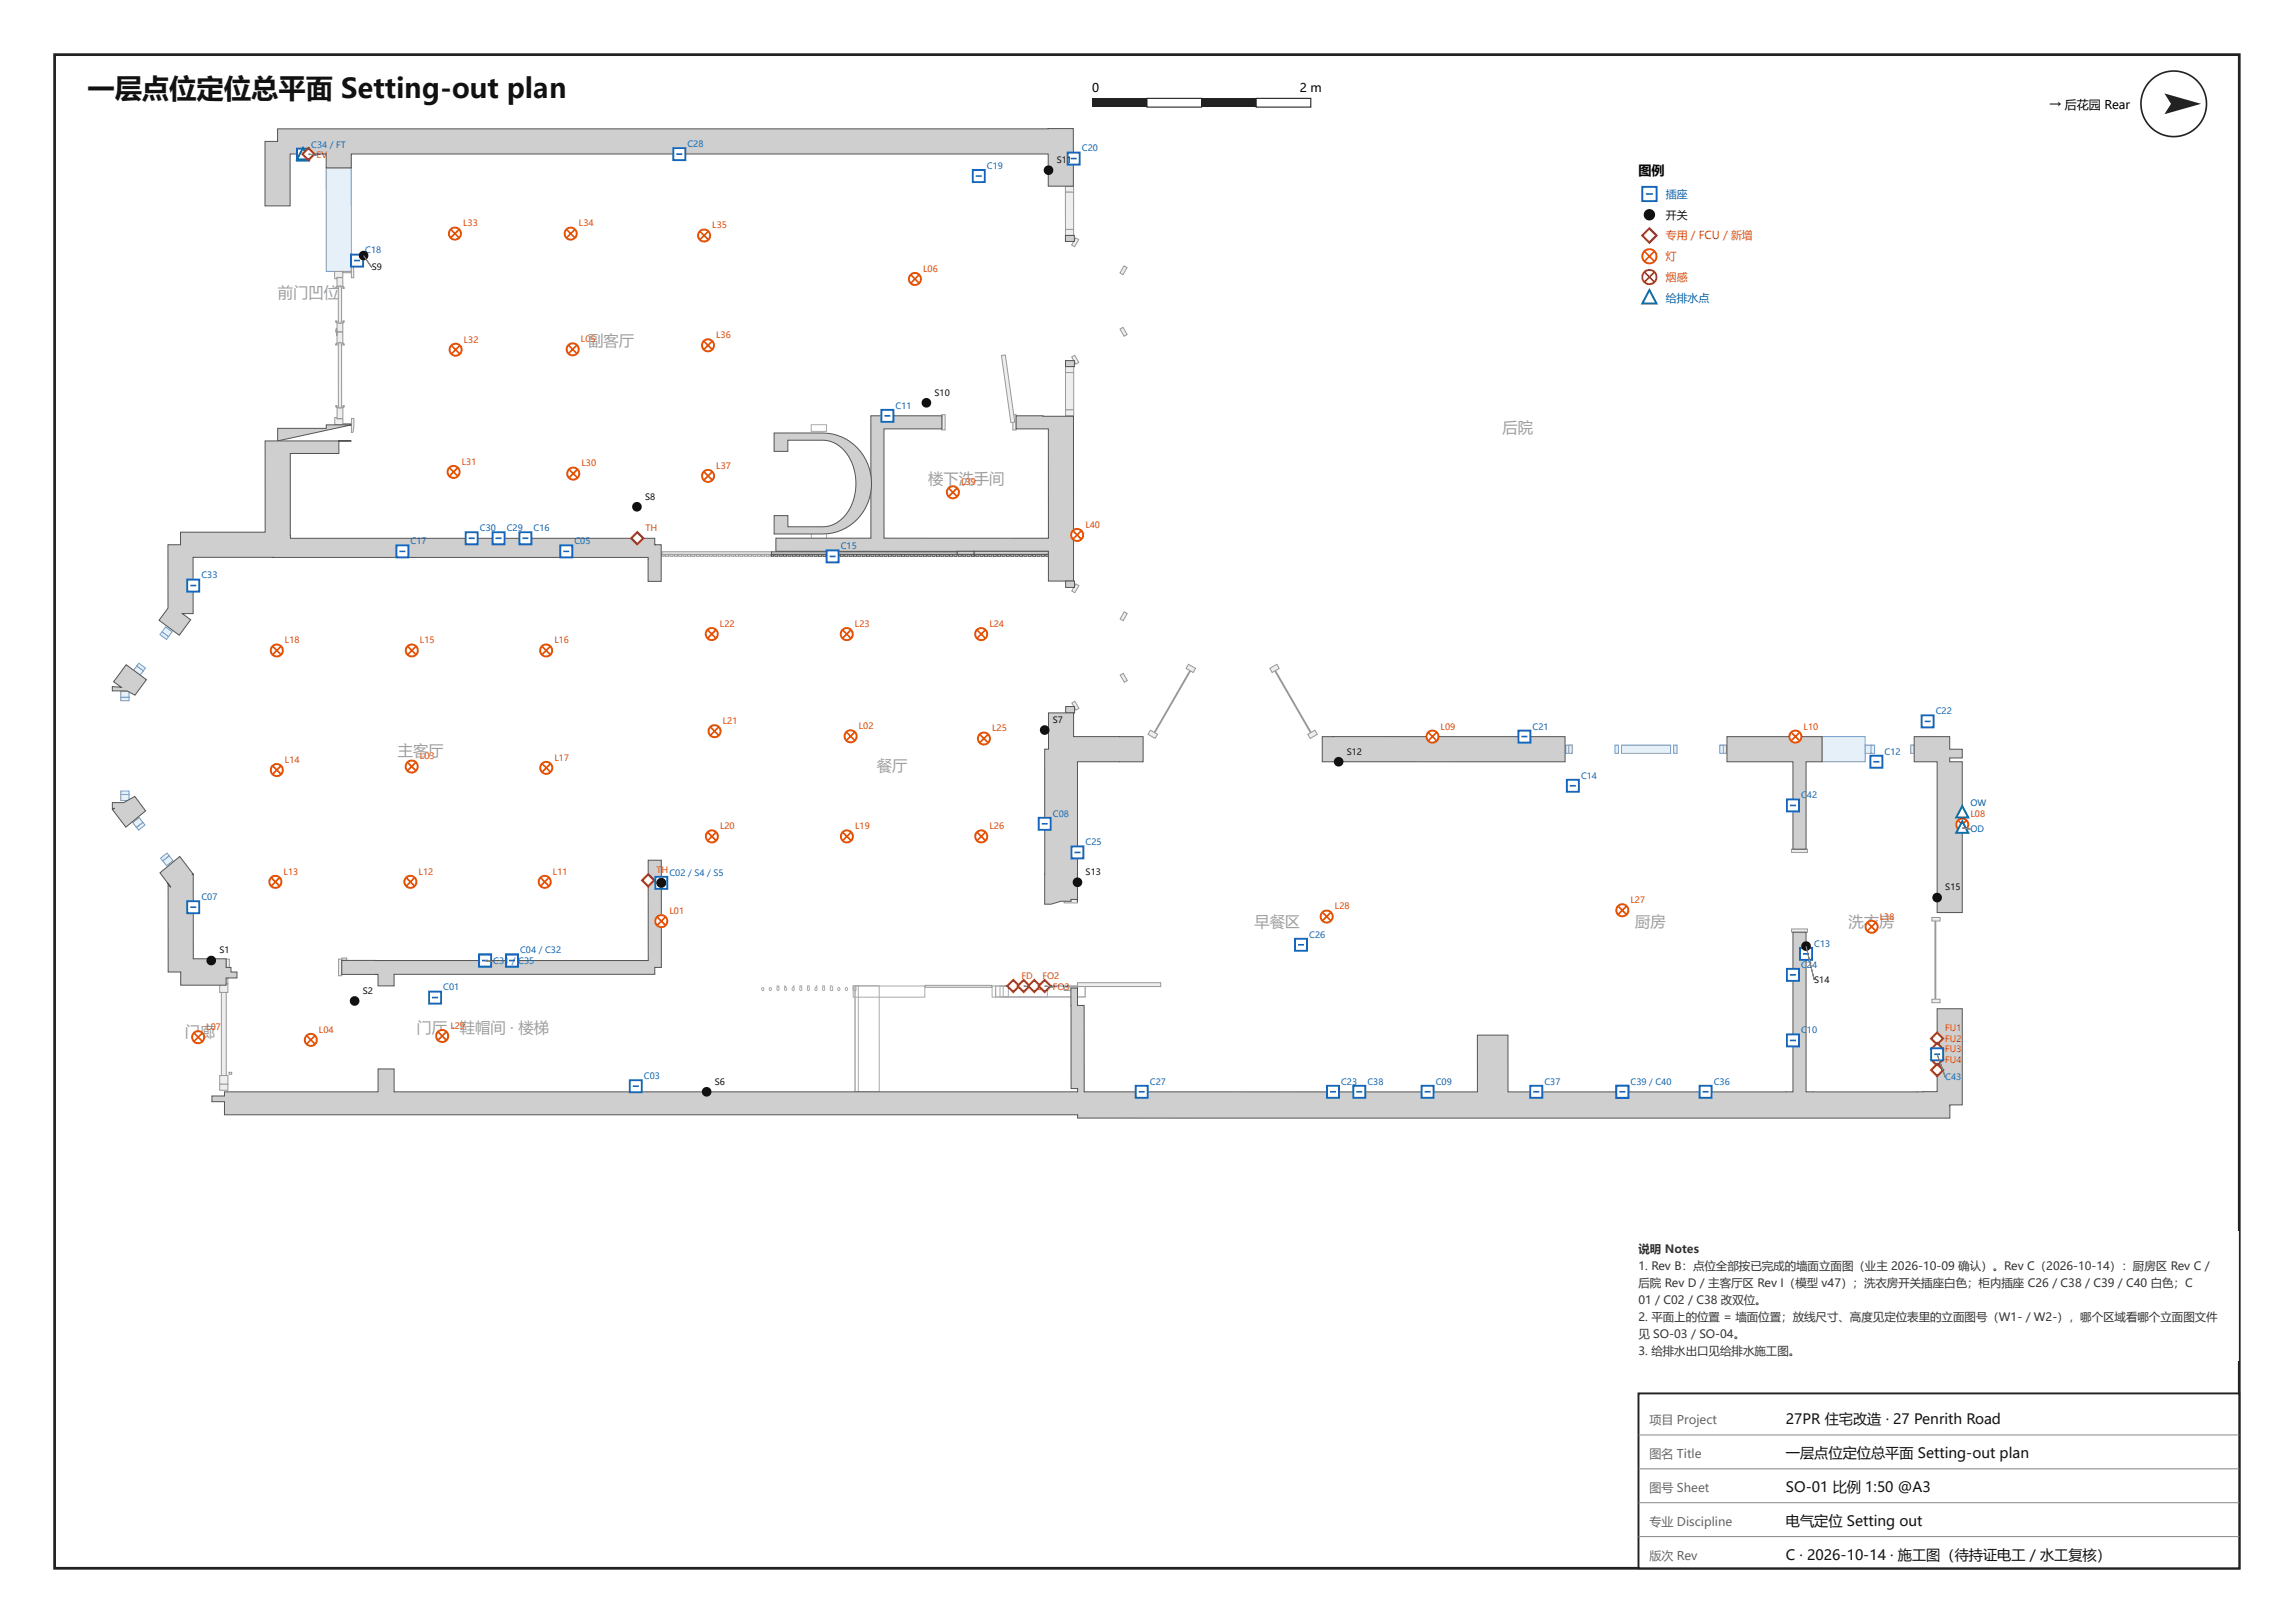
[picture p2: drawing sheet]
<svg xmlns="http://www.w3.org/2000/svg" width="420mm" height="297mm" viewBox="0 0 420 297" stroke-linecap="round" stroke-linejoin="round" font-family="sans-serif">
<defs><g id="words">
<text font-size="5" fill="#111" x="16" y="18">一层点位定位总平面 Setting-out plan</text>
<g font-size="2.8" fill="#9e9e9e">
<text x="50.9" y="54.4">前门凹位</text>
<text x="107.7" y="63.3">副客厅</text>
<text x="275.1" y="79.2">后院</text>
<text x="169.9" y="88.5">楼下洗手间</text>
<text x="72.8" y="138.3">主客厅</text>
<text x="160.5" y="141.1">餐厅</text>
<text x="229.7" y="169.6">早餐区</text>
<text x="299.4" y="169.6">厨房</text>
<text x="338.5" y="169.6">洗衣房</text>
<text x="33.8" y="189.7">门廊</text>
<text x="76.3" y="189">门厅 · 鞋帽间 · 楼梯</text>
</g>
<g font-size="2.6" fill="#111">
<text x="327" y="260.6">27PR 住宅改造 · 27 Penrith Road</text>
<text x="327" y="266.8">一层点位定位总平面 Setting-out plan</text>
<text x="327" y="273">SO-01 比例 1:50 @A3</text>
<text x="327" y="279.2">电气定位 Setting out</text>
<text x="327" y="285.4">C · 2026-10-14 · 施工图（待持证电工 / 水工复核）</text>
</g>
<text font-size="2.4" x="300" y="32">图例</text>
<g font-size="2.2">
<text x="200" y="16.8">0</text>
<text x="238" y="16.8">2 m</text>
<text x="375.2" y="20">→ 后花园 Rear</text>
</g>
<g font-size="2.2" fill="#666">
<text x="302" y="260.6">项目 Project</text>
<text x="302" y="266.8">图名 Title</text>
<text x="302" y="273">图号 Sheet</text>
<text x="302" y="279.2">专业 Discipline</text>
<text x="302" y="285.4">版次 Rev</text>
</g>
<g font-size="2.1" fill="#333">
<text x="300" y="229.3">说明 Notes</text>
<text x="300" y="232.4">1. Rev B：点位全部按已完成的墙面立面图（业主 2026-10-09 确认）。Rev C（2026-10-14）：厨房区 Rev C /</text>
<text x="300" y="235.5">后院 Rev D / 主客厅区 Rev I（模型 v47）；洗衣房开关插座白色；柜内插座 C26 / C38 / C39 / C40 白色；C</text>
<text x="300" y="238.6">01 / C02 / C38 改双位。</text>
<text x="300" y="241.7">2. 平面上的位置 = 墙面位置；放线尺寸、高度见定位表里的立面图号（W1- / W2-），哪个区域看哪个立面图文件</text>
<text x="300" y="244.8">见 SO-03 / SO-04。</text>
<text x="300" y="247.9">3. 给排水出口见给排水施工图。</text>
</g>
<text font-size="2" fill="#1565c0" x="305" y="36.2">插座</text>
<text font-size="2" fill="#111" x="305" y="40">开关</text>
<g font-size="2" fill="#c62828">
<text x="305" y="43.8">专用 / FCU / 新增</text>
<text x="305" y="51.4">烟感</text>
</g>
<text font-size="2" fill="#e65100" x="305" y="47.6">灯</text>
<text font-size="2" fill="#00897b" x="305" y="55.2">给排水点</text>
<g font-size="1.6" fill="#1565c0">
<text x="57" y="27">C34 / FT</text>
<text x="125.9" y="26.9">C28</text>
<text x="198.1" y="27.7">C20</text>
<text x="180.7" y="30.9">C19</text>
<text x="66.9" y="46.4">C18</text>
<text x="164" y="74.8">C11</text>
<text x="75.2" y="99.6">C17</text>
<text x="87.9" y="97.2">C30</text>
<text x="92.8" y="97.2">C29</text>
<text x="97.7" y="97.2">C16</text>
<text x="105.2" y="99.6">C05</text>
<text x="153.9" y="100.5">C15</text>
<text x="36.9" y="105.9">C33</text>
<text x="354.4" y="130.7">C22</text>
<text x="280.6" y="133.5">C21</text>
<text x="289.5" y="142.5">C14</text>
<text x="345.1" y="138.1">C12</text>
<text x="192.8" y="149.5">C08</text>
<text x="329.8" y="146.1">C</text>
<text x="330.8" y="146.1">42</text>
<text x="198.8" y="154.7">C25</text>
<text x="122.6" y="160.3">C02 / S4 / S5</text>
<text x="36.9" y="164.7">C07</text>
<text x="239.7" y="171.6">C26</text>
<text x="332.2" y="173.3">C13</text>
<text x="90.3" y="176.5">C31 /</text>
<text x="94.9" y="176.5">C35</text>
<text x="95.2" y="174.5">C04 / C32</text>
<text x="329.8" y="177.1">C</text>
<text x="330.8" y="177.1">24</text>
<text x="81.2" y="181.3">C01</text>
<text x="329.8" y="189.1">C</text>
<text x="330.8" y="189.1">10</text>
<text x="117.9" y="197.5">C03</text>
<text x="356.2" y="197.6">C43</text>
<text x="210.5" y="198.5">C27</text>
<text x="245.6" y="198.5">C23</text>
<text x="250.4" y="198.5">C38</text>
<text x="262.9" y="198.5">C09</text>
<text x="282.8" y="198.5">C37</text>
<text x="298.5" y="198.5">C39 / C40</text>
<text x="313.8" y="198.5">C36</text>
</g>
<g font-size="1.6" fill="#c62828">
<text x="58" y="28.9">EV</text>
<text x="118.2" y="97.2">TH</text>
<text x="120.2" y="159.8">T</text>
<text x="121.1" y="159.8">H</text>
<text x="187" y="179.1">FD</text>
<text x="190.9" y="179.1">FO2</text>
<text x="188.9" y="181.1">FO1 FO3</text>
<text x="356.2" y="188.8">FU1</text>
<text x="356.2" y="190.7">FU2</text>
<text x="356.2" y="192.6">FU3</text>
<text x="356.2" y="194.5">FU4</text>
</g>
<g font-size="1.6" fill="#111">
<text x="193.5" y="29.8">S11</text>
<text x="68.1" y="49.5">S9</text>
<text x="171.1" y="72.4">S10</text>
<text x="118.1" y="91.4">S8</text>
<text x="192.8" y="132.3">S7</text>
<text x="246.6" y="138.1">S12</text>
<text x="198.8" y="160.2">S13</text>
<text x="356.2" y="163">S15</text>
<text x="40.2" y="174.5">S1</text>
<text x="332.2" y="179.8">S14</text>
<text x="66.4" y="181.9">S2</text>
<text x="130.9" y="198.5">S6</text>
</g>
<g font-size="1.6" fill="#e65100">
<text x="84.8" y="41.4">L33</text>
<text x="106" y="41.4">L34</text>
<text x="130.4" y="41.8">L35</text>
<text x="169" y="49.7">L06</text>
<text x="84.9" y="62.7">L32</text>
<text x="106.4" y="62.6">L05</text>
<text x="131.1" y="61.9">L36</text>
<text x="84.5" y="85.1">L31</text>
<text x="106.5" y="85.4">L30</text>
<text x="131.1" y="85.8">L37</text>
<text x="176" y="88.8">L39</text>
<text x="198.7" y="96.6">L40</text>
<text x="52.2" y="117.7">L18</text>
<text x="76.9" y="117.7">L15</text>
<text x="101.5" y="117.7">L16</text>
<text x="131.8" y="114.7">L22</text>
<text x="156.5" y="114.7">L23</text>
<text x="181.1" y="114.7">L24</text>
<text x="132.3" y="132.5">L21</text>
<text x="157.2" y="133.4">L02</text>
<text x="181.6" y="133.8">L25</text>
<text x="263.8" y="133.5">L09</text>
<text x="330.2" y="133.5">L10</text>
<text x="52.2" y="139.6">L14</text>
<text x="76.9" y="139">L03</text>
<text x="101.5" y="139.2">L17</text>
<text x="360.8" y="149.6">L08</text>
<text x="131.8" y="151.8">L20</text>
<text x="156.6" y="151.8">L19</text>
<text x="181.2" y="151.8">L26</text>
<text x="51.9" y="160.1">L13</text>
<text x="76.6" y="160.1">L12</text>
<text x="101.2" y="160.1">L11</text>
<text x="122.6" y="167.3">L01</text>
<text x="244.4" y="166.4">L28</text>
<text x="298.5" y="165.3">L27</text>
<text x="344.2" y="168.3">L38</text>
<text x="37.8" y="188.5">L07</text>
<text x="58.4" y="189">L04</text>
<text x="82.5" y="188.3">L29</text>
</g>
<g font-size="1.6" fill="#00897b">
<text x="360.8" y="147.4">OW</text>
<text x="360.8" y="152.2">OD</text>
</g>
</g></defs>
<path d="M10 10h400v277h-400z" fill="none" stroke="#222" stroke-width=".5"/>
<path d="M300 255h110v32h-110z" fill="#fff"/>
<path d="M300 255h110v32h-110z" fill="none" stroke="#222" stroke-width=".35"/>
<path d="M300 262.6h110M300 268.8h110M300 275h110M300 281.2h110" fill="none" stroke="#888" stroke-width=".18"/>
<circle cx="398" cy="19" r="6" fill="none" stroke="#222" stroke-width=".3"/>
<g fill="#222">
<path d="M396.3 17.1l6.7 1.9-6.7 1.9 1.2-1.9z"/>
<path d="M200 18h10v1.6h-10z"/>
</g>
<path d="M210 18h10v1.6h-10z" fill="#fff"/>
<path d="M210 18h10v1.6h-10z" fill="none" stroke="#222" stroke-width=".2"/>
<path d="M220 18h10v1.6h-10z" fill="#222"/>
<path d="M230 18h10v1.6h-10z" fill="#fff"/>
<path d="M230 18h10v1.6h-10z" fill="none" stroke="#222" stroke-width=".2"/>
<path d="M298 225.3h112v23.7h-112z" fill="#fff"/>
<g fill="none" stroke="#aaa" stroke-width=".18">
<path d="M148.5 77.7h2.8v1.2h-2.8zM148.5 97.4h2.8v1.3h-2.8zM142.3 180.4h.3v.4a.24 .24 0 0 1 0 .4 .24 .24 0 0 1-.4-.1zM143.7 180.4l.2 .3a.25 .25 0 0 1 .2 .4 .25 .25 0 0 1-.5 0zM145.3 180.4l.1 .4a.24 .24 0 0 1 0 .4 .24 .24 0 0 1-.4-.1zM146.5 180.4h.3v.4a.24 .24 0 0 1 0 .4 .24 .24 0 0 1-.4-.1zM147.8 180.4h.4v.4a.24 .24 0 0 1 0 .4 .24 .24 0 0 1-.4-.1zM149.5 180.4v.4a.24 .24 0 0 1 .1 .4 .24 .24 0 0 1-.4-.1zM150.6 180.4h.4l-.1 .4a.24 .24 0 0 1 .1 .4 .24 .24 0 0 1-.4-.1zM152 180.4h.3l.2 .4a.27 .27 0 0 1-.2 .4 .27 .27 0 0 1-.3-.2zM156.2 180.4h.3l.2 .3v.6l-.5-.1zM156.2 180.4h13.1v2.1h-13.1z"/>
<path d="M156.5 180.4h4.5v19.4h-4.4zM156.5 180.4h.6l.1 19.4h-.6zM181.6 180.4h.7v2.1h-.7zM182.3 180.4h2.3v2h-2.3zM182.3 180.4h9.5v2h-9.5zM183.1 180.4h15.6v2h-15.6zM183.7 180.4h15v2h-15z"/>
<circle cx="139.6" cy="181" r=".25"/>
<circle cx="141" cy="181" r=".25"/>
<circle cx="153.5" cy="181" r=".25"/>
<circle cx="154.9" cy="181" r=".25"/>
</g>
<path d="M333.6 134.8h7.9v4.6h-7.9z" fill="#e6f0f8"/>
<path d="M333.6 134.8h7.9v4.6h-7.9z" fill="none" stroke="#7a9cb8" stroke-width=".18"/>
<path d="M59.7 30.7h4.6v19h-4.6z" fill="#e6f0f8"/>
<path d="M59.7 30.7h4.6v19h-4.6z" fill="none" stroke="#7a9cb8" stroke-width=".18"/>
<path d="M25.4 121.4l1.2 .9-.4 .5-1.2-.9z" fill="#e6f0f8"/>
<path d="M25.4 121.4l1.2 .9-.4 .5-1.2-.9z" fill="none" stroke="#7a9cb8" stroke-width=".18"/>
<path d="M29.7 115.6l1.2 .9-.4 .5-1.2-.9z" fill="#e6f0f8"/>
<path d="M29.7 115.6l1.2 .9-.4 .5-1.2-.9z" fill="none" stroke="#7a9cb8" stroke-width=".18"/>
<path d="M25 121.9l1.2 .9-.6 .9-1.2-.9z" fill="#e6f0f8"/>
<path d="M25 121.9l1.2 .9-.6 .9-1.2-.9z" fill="none" stroke="#7a9cb8" stroke-width=".18"/>
<path d="M30.3 114.7l1.2 .9-.6 .9-1.2-.9z" fill="#e6f0f8"/>
<path d="M30.3 114.7l1.2 .9-.6 .9-1.2-.9z" fill="none" stroke="#7a9cb8" stroke-width=".18"/>
<path d="M22.1 127.6h1.5v.6h-1.5z" fill="#e6f0f8"/>
<path d="M22.1 127.6h1.5v.6h-1.5z" fill="none" stroke="#7a9cb8" stroke-width=".18"/>
<path d="M22.1 144.8h1.5v.6h-1.5z" fill="#e6f0f8"/>
<path d="M22.1 144.8h1.5v.6h-1.5z" fill="none" stroke="#7a9cb8" stroke-width=".18"/>
<path d="M22.1 126.5h1.5v1.1h-1.5z" fill="#e6f0f8"/>
<path d="M22.1 126.5h1.5v1.1h-1.5z" fill="none" stroke="#7a9cb8" stroke-width=".18"/>
<path d="M22.1 145.4h1.5v1.1h-1.5z" fill="#e6f0f8"/>
<path d="M22.1 145.4h1.5v1.1h-1.5z" fill="none" stroke="#7a9cb8" stroke-width=".18"/>
<path d="M29.4 157l1.2-.9 .4 .5-1.2 .9z" fill="#e6f0f8"/>
<path d="M29.4 157l1.2-.9 .4 .5-1.2 .9z" fill="none" stroke="#7a9cb8" stroke-width=".18"/>
<path d="M25 151.4l1.2-.9 .3 .5-1.1 .9z" fill="#e6f0f8"/>
<path d="M25 151.4l1.2-.9 .3 .5-1.1 .9z" fill="none" stroke="#7a9cb8" stroke-width=".18"/>
<path d="M29.8 157.5l1.2-.9 .7 .9-1.2 .9z" fill="#e6f0f8"/>
<path d="M29.8 157.5l1.2-.9 .7 .9-1.2 .9z" fill="none" stroke="#7a9cb8" stroke-width=".18"/>
<path d="M24.3 150.5l1.2-.9 .7 .9-1.2 .9z" fill="#e6f0f8"/>
<path d="M24.3 150.5l1.2-.9 .7 .9-1.2 .9z" fill="none" stroke="#7a9cb8" stroke-width=".18"/>
<path d="M296.9 136.4h9v1.5h-9z" fill="#e6f0f8"/>
<path d="M296.9 136.4h9v1.5h-9z" fill="none" stroke="#7a9cb8" stroke-width=".18"/>
<path d="M286.7 136.4h1.1v1.5h-1.1z" fill="#e6f0f8"/>
<path d="M286.7 136.4h1.1v1.5h-1.1z" fill="none" stroke="#7a9cb8" stroke-width=".18"/>
<path d="M315 136.4h1.1v1.5h-1.1z" fill="#e6f0f8"/>
<path d="M315 136.4h1.1v1.5h-1.1z" fill="none" stroke="#7a9cb8" stroke-width=".18"/>
<path d="M287.2 136.4h.7v1.5h-.7z" fill="#e6f0f8"/>
<path d="M287.2 136.4h.7v1.5h-.7z" fill="none" stroke="#7a9cb8" stroke-width=".18"/>
<path d="M295.7 136.4h.6v1.5h-.6z" fill="#e6f0f8"/>
<path d="M295.7 136.4h.6v1.5h-.6z" fill="none" stroke="#7a9cb8" stroke-width=".18"/>
<path d="M306.4 136.4h.7v1.5h-.7z" fill="#e6f0f8"/>
<path d="M306.4 136.4h.7v1.5h-.7z" fill="none" stroke="#7a9cb8" stroke-width=".18"/>
<path d="M314.9 136.4h.6v1.5h-.6z" fill="#e6f0f8"/>
<path d="M314.9 136.4h.6v1.5h-.6z" fill="none" stroke="#7a9cb8" stroke-width=".18"/>
<path d="M341.5 136.4h1.1v1.5h-1.1z" fill="#e6f0f8"/>
<path d="M341.5 136.4h1.1v1.5h-1.1z" fill="none" stroke="#7a9cb8" stroke-width=".18"/>
<path d="M349.9 136.4h1.1v1.5h-1.1z" fill="#e6f0f8"/>
<path d="M349.9 136.4h1.1v1.5h-1.1z" fill="none" stroke="#7a9cb8" stroke-width=".18"/>
<path d="M342.6 136.4h.6v1.5h-.6z" fill="#e6f0f8"/>
<path d="M342.6 136.4h.6v1.5h-.6z" fill="none" stroke="#7a9cb8" stroke-width=".18"/>
<path d="M349.8 136.4h.7v1.5h-.7z" fill="#e6f0f8"/>
<path d="M349.8 136.4h.7v1.5h-.7z" fill="none" stroke="#7a9cb8" stroke-width=".18"/>
<path d="M41.4 175.5h.6v3.1h-.6z" fill="#eee"/>
<path d="M41.4 175.5h.6v3.1h-.6z" fill="none" stroke="#999" stroke-width=".18"/>
<path d="M62 175.5h.6v3.1h-.6z" fill="#eee"/>
<path d="M62 175.5h.6v3.1h-.6z" fill="none" stroke="#999" stroke-width=".18"/>
<path d="M61.3 76.4h.3l.1 .2 1 .1 .1 1h-1.5z" fill="#eee"/>
<path d="M61.3 76.4h.3l.1 .2 1 .1 .1 1h-1.5z" fill="none" stroke="#999" stroke-width=".18"/>
<path d="M61.3 49.7h1.5l-.1 1-1 .1-.1 .2h-.3z" fill="#eee"/>
<path d="M61.3 49.7h1.5l-.1 1-1 .1-.1 .2h-.3z" fill="none" stroke="#999" stroke-width=".18"/>
<path d="M64.3 76.6h.5v1.6l-.1 .7-.2 .2h-.2z" fill="#eee"/>
<path d="M64.3 76.6h.5v1.6l-.1 .7-.2 .2h-.2z" fill="none" stroke="#999" stroke-width=".18"/>
<path d="M64.3 48.3h.2l.2 .2 .1 2.3h-.5z" fill="#eee"/>
<path d="M64.3 48.3h.2l.2 .2 .1 2.3h-.5z" fill="none" stroke="#999" stroke-width=".18"/>
<path d="M62.8 77.5h1.5v.2h-1.5z" fill="#eee"/>
<path d="M62.8 77.5h1.5v.2h-1.5z" fill="none" stroke="#999" stroke-width=".18"/>
<path d="M62.8 49.7h1.5v.2h-1.5z" fill="#eee"/>
<path d="M62.8 49.7h1.5v.2h-1.5z" fill="none" stroke="#999" stroke-width=".18"/>
<path d="M61.7 74.6h1.1v2h-1.1z" fill="#eee"/>
<path d="M61.7 74.6h1.1v2h-1.1z" fill="none" stroke="#999" stroke-width=".18"/>
<path d="M61.7 60.8h1v2h-1z" fill="#eee"/>
<path d="M61.7 60.8h1v2h-1z" fill="none" stroke="#999" stroke-width=".18"/>
<path d="M61.5 62.9l.2-.1v.3h-.3z" fill="#eee"/>
<path d="M61.5 62.9l.2-.1v.3h-.3z" fill="none" stroke="#999" stroke-width=".18"/>
<path d="M61.5 74.2h.2v.4l-.2-.1z" fill="#eee"/>
<path d="M61.5 74.2h.2v.4l-.2-.1z" fill="none" stroke="#999" stroke-width=".18"/>
<path d="M62.8 62.8l.1 .1 .1 .2h-.2z" fill="#eee"/>
<path d="M62.8 62.8l.1 .1 .1 .2h-.2z" fill="none" stroke="#999" stroke-width=".18"/>
<path d="M62.8 74.2h.2l-.2 .4z" fill="#eee"/>
<path d="M62.8 74.2h.2l-.2 .4z" fill="none" stroke="#999" stroke-width=".18"/>
<path d="M62.1 62.7h.3l.1 .5v10.9l-.1 .6h-.3l-.2-.6v-10.9z" fill="#eee"/>
<path d="M62.1 62.7h.3l.1 .5v10.9l-.1 .6h-.3l-.2-.6v-10.9z" fill="none" stroke="#999" stroke-width=".18"/>
<path d="M61.7 59.1h1v1.6h-1z" fill="#eee"/>
<path d="M61.7 59.1h1v1.6h-1z" fill="none" stroke="#999" stroke-width=".18"/>
<path d="M61.7 50.8h1v1.6h-1z" fill="#eee"/>
<path d="M61.7 50.8h1v1.6h-1z" fill="none" stroke="#999" stroke-width=".18"/>
<path d="M61.5 52.5l.2-.1v.4h-.3z" fill="#eee"/>
<path d="M61.5 52.5l.2-.1v.4h-.3z" fill="none" stroke="#999" stroke-width=".18"/>
<path d="M61.4 58.7h.3v.4l-.2-.1z" fill="#eee"/>
<path d="M61.4 58.7h.3v.4l-.2-.1z" fill="none" stroke="#999" stroke-width=".18"/>
<path d="M62.8 52.4l.1 .1 .1 .3h-.2z" fill="#eee"/>
<path d="M62.8 52.4l.1 .1 .1 .3h-.2z" fill="none" stroke="#999" stroke-width=".18"/>
<path d="M62.8 58.7h.2l-.2 .4z" fill="#eee"/>
<path d="M62.8 58.7h.2l-.2 .4z" fill="none" stroke="#999" stroke-width=".18"/>
<path d="M62.1 52.3h.3l.1 .6v5.7l-.1 .6h-.3l-.2-.6v-5.7z" fill="#eee"/>
<path d="M62.1 52.3h.3l.1 .6v5.7l-.1 .6h-.3l-.2-.6v-5.7z" fill="none" stroke="#999" stroke-width=".18"/>
<path d="M61.6 60.2l.1 1.2v-.9l-.1 .5-.1-.3z" fill="#eee"/>
<path d="M61.6 60.2l.1 1.2v-.9l-.1 .5-.1-.3z" fill="none" stroke="#999" stroke-width=".18"/>
<path d="M40.2 180h1.5v1.6h-1.5z" fill="#eee"/>
<path d="M40.2 180h1.5v1.6h-1.5z" fill="none" stroke="#999" stroke-width=".18"/>
<path d="M40.2 196.8h1.5v1.6h-1.5z" fill="#eee"/>
<path d="M40.2 196.8h1.5v1.6h-1.5z" fill="none" stroke="#999" stroke-width=".18"/>
<path d="M41.9 196.2h.5v.4h-.5z" fill="#eee"/>
<path d="M41.9 196.2h.5v.4h-.5z" fill="none" stroke="#999" stroke-width=".18"/>
<path d="M40.5 181.6h.9v15.2h-.9z" fill="#eee"/>
<path d="M40.5 181.6h.9v15.2h-.9z" fill="none" stroke="#999" stroke-width=".18"/>
<path d="M40.2 178.9h1.5v1.1h-1.5z" fill="#eee"/>
<path d="M40.2 178.9h1.5v1.1h-1.5z" fill="none" stroke="#999" stroke-width=".18"/>
<path d="M40.2 198.4h1.5v1.1h-1.5z" fill="#eee"/>
<path d="M40.2 198.4h1.5v1.1h-1.5z" fill="none" stroke="#999" stroke-width=".18"/>
<path d="M172.4 75.9h.6v2.8h-.6z" fill="#eee"/>
<path d="M172.4 75.9h.6v2.8h-.6z" fill="none" stroke="#999" stroke-width=".18"/>
<path d="M185.4 75.9h.6v2.8h-.6z" fill="#eee"/>
<path d="M185.4 75.9h.6v2.8h-.6z" fill="none" stroke="#999" stroke-width=".18"/>
<path d="M183.4 65.1l.7-.1 1.7 12.2-.7 .1z" fill="#eee"/>
<path d="M183.4 65.1l.7-.1 1.7 12.2-.7 .1zM169.4 180.3h12.2v.4h-12.2z" fill="none" stroke="#999" stroke-width=".18"/>
<path d="M169.4 180.5h12.2" fill="none" stroke="#eee" stroke-width=".36"/>
<path d="M196.2 128.6l.6-.3 .7 1.3-.5 .3z" fill="#eee"/>
<path d="M196.2 128.6l.6-.3 .7 1.3-.5 .3z" fill="none" stroke="#999" stroke-width=".18"/>
<path d="M205.8 112l.6 .3-.8 1.3-.5-.3z" fill="#eee"/>
<path d="M205.8 112l.6 .3-.8 1.3-.5-.3z" fill="none" stroke="#999" stroke-width=".18"/>
<path d="M197 106.8l.5 .4-.7 1.3-.6-.4z" fill="#eee"/>
<path d="M197 106.8l.5 .4-.7 1.3-.6-.4z" fill="none" stroke="#999" stroke-width=".18"/>
<path d="M196.2 65.3l.6-.3 .7 1.3-.5 .3z" fill="#eee"/>
<path d="M196.2 65.3l.6-.3 .7 1.3-.5 .3z" fill="none" stroke="#999" stroke-width=".18"/>
<path d="M205.1 60.2l.5-.3 .8 1.3-.6 .3z" fill="#eee"/>
<path d="M205.1 60.2l.5-.3 .8 1.3-.6 .3z" fill="none" stroke="#999" stroke-width=".18"/>
<path d="M205.8 48.7l.6 .3-.8 1.3-.5-.3z" fill="#eee"/>
<path d="M205.8 48.7l.6 .3-.8 1.3-.5-.3z" fill="none" stroke="#999" stroke-width=".18"/>
<path d="M197 43.5l.5 .4-.7 1.3-.6-.4z" fill="#eee"/>
<path d="M197 43.5l.5 .4-.7 1.3-.6-.4z" fill="none" stroke="#999" stroke-width=".18"/>
<path d="M195.1 42h1l.1-.3h.1l.3 .4v1h-1.5z" fill="#eee"/>
<path d="M195.1 42h1l.1-.3h.1l.3 .4v1h-1.5z" fill="none" stroke="#999" stroke-width=".18"/>
<path d="M195.1 34.1h1.5v1l-.3 .3h-.1l-.1-.2h-1z" fill="#eee"/>
<path d="M195.1 34.1h1.5v1l-.3 .3h-.1l-.1-.2h-1z" fill="none" stroke="#999" stroke-width=".18"/>
<path d="M195.1 75h1.1v-.3h.1l.3 .4v1h-1.5z" fill="#eee"/>
<path d="M195.1 75h1.1v-.3h.1l.3 .4v1h-1.5z" fill="none" stroke="#999" stroke-width=".18"/>
<path d="M195.1 67.1h1.5v1l-.2 .3h-.2v-.2h-1.1z" fill="#eee"/>
<path d="M195.1 67.1h1.5v1l-.2 .3h-.2v-.2h-1.1z" fill="none" stroke="#999" stroke-width=".18"/>
<path d="M195.1 35.2h1.5l-.1 6.8h-1.4z" fill="#eee"/>
<path d="M195.1 35.2h1.5l-.1 6.8h-1.4z" fill="none" stroke="#999" stroke-width=".18"/>
<path d="M195.1 68.2h1.5v6.8l-1.5-.1z" fill="#eee"/>
<path d="M195.1 68.2h1.5v6.8l-1.5-.1z" fill="none" stroke="#999" stroke-width=".18"/>
<path d="M141.1 101.4h.2v.4h-.2z" fill="#eee"/>
<path d="M141.1 101.4h.2v.4h-.2z" fill="none" stroke="#999" stroke-width=".18"/>
<path d="M140.3 101.4h.5v.4h-.5z" fill="#eee"/>
<path d="M140.3 101.4h.5v.4h-.5z" fill="none" stroke="#999" stroke-width=".18"/>
<path d="M139.5 101.4h.5v.4h-.5z" fill="#eee"/>
<path d="M139.5 101.4h.5v.4h-.5z" fill="none" stroke="#999" stroke-width=".18"/>
<path d="M138.7 101.4h.5v.4h-.5z" fill="#eee"/>
<path d="M138.7 101.4h.5v.4h-.5z" fill="none" stroke="#999" stroke-width=".18"/>
<path d="M137.9 101.4h.5v.4h-.5z" fill="#eee"/>
<path d="M137.9 101.4h.5v.4h-.5z" fill="none" stroke="#999" stroke-width=".18"/>
<path d="M137.1 101.4h.5v.4h-.5z" fill="#eee"/>
<path d="M137.1 101.4h.5v.4h-.5z" fill="none" stroke="#999" stroke-width=".18"/>
<path d="M136.3 101.4h.5v.4h-.5z" fill="#eee"/>
<path d="M136.3 101.4h.5v.4h-.5z" fill="none" stroke="#999" stroke-width=".18"/>
<path d="M135.5 101.4h.5v.4h-.5z" fill="#eee"/>
<path d="M135.5 101.4h.5v.4h-.5z" fill="none" stroke="#999" stroke-width=".18"/>
<path d="M134.7 101.4h.5v.4h-.5z" fill="#eee"/>
<path d="M134.7 101.4h.5v.4h-.5z" fill="none" stroke="#999" stroke-width=".18"/>
<path d="M133.9 101.4h.5v.4h-.5z" fill="#eee"/>
<path d="M133.9 101.4h.5v.4h-.5z" fill="none" stroke="#999" stroke-width=".18"/>
<path d="M133.1 101.4h.5v.4h-.5z" fill="#eee"/>
<path d="M133.1 101.4h.5v.4h-.5z" fill="none" stroke="#999" stroke-width=".18"/>
<path d="M132.3 101.4h.5v.4h-.5z" fill="#eee"/>
<path d="M132.3 101.4h.5v.4h-.5z" fill="none" stroke="#999" stroke-width=".18"/>
<path d="M131.5 101.4h.5v.4h-.5z" fill="#eee"/>
<path d="M131.5 101.4h.5v.4h-.5z" fill="none" stroke="#999" stroke-width=".18"/>
<path d="M130.7 101.4h.5v.4h-.5z" fill="#eee"/>
<path d="M130.7 101.4h.5v.4h-.5z" fill="none" stroke="#999" stroke-width=".18"/>
<path d="M129.9 101.4h.5v.4h-.5z" fill="#eee"/>
<path d="M129.9 101.4h.5v.4h-.5z" fill="none" stroke="#999" stroke-width=".18"/>
<path d="M129.1 101.4h.5v.4h-.5z" fill="#eee"/>
<path d="M129.1 101.4h.5v.4h-.5z" fill="none" stroke="#999" stroke-width=".18"/>
<path d="M128.3 101.4h.5v.4h-.5z" fill="#eee"/>
<path d="M128.3 101.4h.5v.4h-.5z" fill="none" stroke="#999" stroke-width=".18"/>
<path d="M127.5 101.4h.5v.4h-.5z" fill="#eee"/>
<path d="M127.5 101.4h.5v.4h-.5z" fill="none" stroke="#999" stroke-width=".18"/>
<path d="M126.7 101.4h.5v.4h-.5z" fill="#eee"/>
<path d="M126.7 101.4h.5v.4h-.5z" fill="none" stroke="#999" stroke-width=".18"/>
<path d="M125.9 101.4h.5v.4h-.5z" fill="#eee"/>
<path d="M125.9 101.4h.5v.4h-.5z" fill="none" stroke="#999" stroke-width=".18"/>
<path d="M125.1 101.4h.5v.4h-.5z" fill="#eee"/>
<path d="M125.1 101.4h.5v.4h-.5z" fill="none" stroke="#999" stroke-width=".18"/>
<path d="M124.3 101.4h.5v.4h-.5z" fill="#eee"/>
<path d="M124.3 101.4h.5v.4h-.5z" fill="none" stroke="#999" stroke-width=".18"/>
<path d="M123.5 101.4h.5v.4h-.5z" fill="#eee"/>
<path d="M123.5 101.4h.5v.4h-.5z" fill="none" stroke="#999" stroke-width=".18"/>
<path d="M122.7 101.4h.5v.4h-.5z" fill="#eee"/>
<path d="M122.7 101.4h.5v.4h-.5z" fill="none" stroke="#999" stroke-width=".18"/>
<path d="M121.9 101.4h.5v.4h-.5z" fill="#eee"/>
<path d="M121.9 101.4h.5v.4h-.5z" fill="none" stroke="#999" stroke-width=".18"/>
<path d="M121.2 101.4h.4v.4h-.4z" fill="#eee"/>
<path d="M121.2 101.4h.4v.4h-.4z" fill="none" stroke="#999" stroke-width=".18"/>
<path d="M121.2 101h20l.1 .4h-20.1z" fill="#eee"/>
<path d="M121.2 101h20l.1 .4h-20.1z" fill="none" stroke="#999" stroke-width=".18"/>
<path d="M62.6 175.3h.9v.4h-.9z" fill="#eee"/>
<path d="M62.6 175.3h.9v.4h-.9z" fill="none" stroke="#999" stroke-width=".18"/>
<path d="M197.3 179.8h15.2v.7h-15.2z" fill="#eee"/>
<path d="M197.3 179.8h15.2v.7h-15.2z" fill="none" stroke="#999" stroke-width=".18"/>
<path d="M194.8 164.6h2.5v.6h-2.5z" fill="#eee"/>
<path d="M194.8 164.6h2.5v.6h-2.5z" fill="none" stroke="#999" stroke-width=".18"/>
<path d="M194.8 180.6h2.5v.6h-2.5z" fill="#eee"/>
<path d="M354.3 168.5h.1v14.4h-.1zM194.8 180.6h2.5v.6h-2.5z" fill="none" stroke="#999" stroke-width=".18"/>
<path d="M354.4 168.5v14.4" fill="none" stroke="#eee" stroke-width=".18"/>
<path d="M353.7 167.9h1.5v.6h-1.5z" fill="#eee"/>
<path d="M353.7 167.9h1.5v.6h-1.5z" fill="none" stroke="#999" stroke-width=".18"/>
<path d="M353.7 182.9h1.5v.6h-1.5z" fill="#eee"/>
<path d="M353.7 182.9h1.5v.6h-1.5z" fill="none" stroke="#999" stroke-width=".18"/>
<path d="M328 155.4h2.9v.6h-2.9z" fill="#eee"/>
<path d="M328 155.4h2.9v.6h-2.9z" fill="none" stroke="#999" stroke-width=".18"/>
<path d="M328 170h2.9v.6h-2.9z" fill="#eee"/>
<path d="M328 170h2.9v.6h-2.9z" fill="none" stroke="#999" stroke-width=".18"/>
<path d="M233.4 122.8l.1-.1 6.6 11.3-.2 .1z" fill="#eee"/>
<path d="M233.4 122.8l.1-.1 6.6 11.3-.2 .1z" fill="none" stroke="#999" stroke-width=".18"/>
<path d="M239.4 134.4l1.3-.8 .5 .8-1.3 .7z" fill="#eee"/>
<path d="M239.4 134.4l1.3-.8 .5 .8-1.3 .7z" fill="none" stroke="#999" stroke-width=".18"/>
<path d="M232.5 122.3l1.3-.7 .4 .7-1.3 .8z" fill="#eee"/>
<path d="M232.5 122.3l1.3-.7 .4 .7-1.3 .8z" fill="none" stroke="#999" stroke-width=".18"/>
<path d="M217.8 122.7l.2 .1-6.5 11.3-.2-.1z" fill="#eee"/>
<path d="M217.8 122.7l.2 .1-6.5 11.3-.2-.1z" fill="none" stroke="#999" stroke-width=".18"/>
<path d="M217.6 121.6l1.3 .7-.4 .8-1.3-.8z" fill="#eee"/>
<path d="M217.6 121.6l1.3 .7-.4 .8-1.3-.8z" fill="none" stroke="#999" stroke-width=".18"/>
<path d="M210.6 133.6l1.3 .8-.4 .7-1.3-.7z" fill="#eee"/>
<path d="M210.6 133.6l1.3 .8-.4 .7-1.3-.7z" fill="none" stroke="#999" stroke-width=".18"/>
<path d="M205.1 123.5l.6-.3 .7 1.3-.6 .3z" fill="#eee"/>
<path d="M205.1 123.5l.6-.3 .7 1.3-.6 .3z" fill="none" stroke="#999" stroke-width=".18"/>
<path d="M62.6 175.8h56.1v-18.4h2.4v19.6h-1.2v1.3h-47.8l.1 2.1h-3v-2.1h-6.6z" fill-rule="evenodd" fill="#cfcfcf"/>
<path d="M62.6 175.8h56.1v-18.4h2.4v19.6h-1.2v1.3h-47.8l.1 2.1h-3v-2.1h-6.6z" fill="none" stroke="#555" stroke-width=".18"/>
<path d="M159.4 76.1h13v2.4h-10.6l.1 20h30.1l-.1-20h-5.9v-2.4l10.5 .1 .1 30.1h-4.6v-5.4h-49.9v-2.4h17.4z" fill-rule="evenodd" fill="#cfcfcf"/>
<path d="M159.4 76.1h13v2.4h-10.6l.1 20h30.1l-.1-20h-5.9v-2.4l10.5 .1 .1 30.1h-4.6v-5.4h-49.9v-2.4h17.4z" fill="none" stroke="#555" stroke-width=".18"/>
<path d="M50.8 23.6l145.7-.1v10.6h-4.6v-5.9h-127.6v2.5h-4.6v-2.5h-6.6v9.5h-4.6v-11.8h2.3z" fill-rule="evenodd" fill="#cfcfcf"/>
<path d="M50.8 23.6l145.7-.1v10.6h-4.6v-5.9h-127.6v2.5h-4.6v-2.5h-6.6v9.5h-4.6v-11.8h2.3z" fill="none" stroke="#555" stroke-width=".18"/>
<path d="M50.8 78.4h8.9v-.7h4.6l-13.5 3z" fill-rule="evenodd" fill="#cfcfcf"/>
<path d="M50.8 78.4h8.9v-.7h4.6l-13.5 3z" fill="none" stroke="#555" stroke-width=".18"/>
<path d="M29.3 159.7l3.6-3 2.5 3.3v15.5h6v1.5h.9v.9h1.1v1.1h-2v1.3h-8.3v-2.4h-2.3v-16.2l.5 .7z" fill-rule="evenodd" fill="#cfcfcf"/>
<path d="M29.3 159.7l3.6-3 2.5 3.3v15.5h6v1.5h.9v.9h1.1v1.1h-2v1.3h-8.3v-2.4h-2.3v-16.2l.5 .7z" fill="none" stroke="#555" stroke-width=".18"/>
<path d="M23.1 121.6l3.7 2.8-2.1 2.8-1.4-.8h-2.7v-.8l1.6 .2-1.4-1z" fill-rule="evenodd" fill="#cfcfcf"/>
<path d="M23.1 121.6l3.7 2.8-2.1 2.8-1.4-.8h-2.7v-.8l1.6 .2-1.4-1z" fill="none" stroke="#555" stroke-width=".18"/>
<path d="M20.6 146.9h2l2.1-1.2 2 2.7-3.7 3-2.4-3.3 .4-.2-.4 .1z" fill-rule="evenodd" fill="#cfcfcf"/>
<path d="M20.6 146.9h2l2.1-1.2 2 2.7-3.7 3-2.4-3.3 .4-.2-.4 .1z" fill="none" stroke="#555" stroke-width=".18"/>
<path d="M141.7 79.2h8.9a9.2 9.2 0 0 1 9 9.3 9.2 9.2 0 0 1-8.9 9.2h-9v-3.3h2.6v2h6.4a6.3 6.3 0 0 0 5.6-4.9 9.2 9.2 0 0 0-2.8-10 5 5 0 0 0-2.9-.9h-6.4v2h-2.5z" fill-rule="evenodd" fill="#cfcfcf"/>
<path d="M141.7 79.2h8.9a9.2 9.2 0 0 1 9 9.3 9.2 9.2 0 0 1-8.9 9.2h-9v-3.3h2.6v2h6.4a6.3 6.3 0 0 0 5.6-4.9 9.2 9.2 0 0 0-2.8-10 5 5 0 0 0-2.9-.9h-6.4v2h-2.5z" fill="none" stroke="#555" stroke-width=".18"/>
<path d="M195.1 129.3h1.6v1.2h-1.6z" fill-rule="evenodd" fill="#cfcfcf"/>
<path d="M195.1 129.3h1.6v1.2h-1.6z" fill="none" stroke="#555" stroke-width=".18"/>
<path d="M195.1 106.3h1.6v1.2h-1.6z" fill-rule="evenodd" fill="#cfcfcf"/>
<path d="M195.1 106.3h1.6v1.2h-1.6z" fill="none" stroke="#555" stroke-width=".18"/>
<path d="M195.1 66h1.6v1.1h-1.6z" fill-rule="evenodd" fill="#cfcfcf"/>
<path d="M195.1 66h1.6v1.1h-1.6z" fill="none" stroke="#555" stroke-width=".18"/>
<path d="M195.1 43.1h1.6v1.1h-1.6z" fill-rule="evenodd" fill="#cfcfcf"/>
<path d="M195.1 43.1h1.6v1.1h-1.6z" fill="none" stroke="#555" stroke-width=".18"/>
<path d="M191.5 101.4h.4v.4h-.4z" fill-rule="evenodd" fill="#cfcfcf"/>
<path d="M191.5 101.4h.4v.4h-.4z" fill="none" stroke="#555" stroke-width=".18"/>
<path d="M190.7 101.4h.5v.4h-.5z" fill-rule="evenodd" fill="#cfcfcf"/>
<path d="M190.7 101.4h.5v.4h-.5z" fill="none" stroke="#555" stroke-width=".18"/>
<path d="M189.9 101.4h.5v.4h-.5z" fill-rule="evenodd" fill="#cfcfcf"/>
<path d="M189.9 101.4h.5v.4h-.5z" fill="none" stroke="#555" stroke-width=".18"/>
<path d="M189.1 101.5l.5-.1v.4h-.5z" fill-rule="evenodd" fill="#cfcfcf"/>
<path d="M189.1 101.5l.5-.1v.4h-.5z" fill="none" stroke="#555" stroke-width=".18"/>
<path d="M188.3 101.5l.5-.1v.4h-.5z" fill-rule="evenodd" fill="#cfcfcf"/>
<path d="M188.3 101.5l.5-.1v.4h-.5z" fill="none" stroke="#555" stroke-width=".18"/>
<path d="M187.5 101.4h.5v.4h-.5z" fill-rule="evenodd" fill="#cfcfcf"/>
<path d="M187.5 101.4h.5v.4h-.5z" fill="none" stroke="#555" stroke-width=".18"/>
<path d="M186.7 101.4h.5v.4h-.5z" fill-rule="evenodd" fill="#cfcfcf"/>
<path d="M186.7 101.4h.5v.4h-.5z" fill="none" stroke="#555" stroke-width=".18"/>
<path d="M185.9 101.4h.5v.4h-.5z" fill-rule="evenodd" fill="#cfcfcf"/>
<path d="M185.9 101.4h.5v.4h-.5z" fill="none" stroke="#555" stroke-width=".18"/>
<path d="M185.1 101.5l.5-.1v.4h-.5z" fill-rule="evenodd" fill="#cfcfcf"/>
<path d="M185.1 101.5l.5-.1v.4h-.5z" fill="none" stroke="#555" stroke-width=".18"/>
<path d="M184.3 101.5l.5-.1v.4h-.5z" fill-rule="evenodd" fill="#cfcfcf"/>
<path d="M184.3 101.5l.5-.1v.4h-.5z" fill="none" stroke="#555" stroke-width=".18"/>
<path d="M183.5 101.4h.5v.4h-.5z" fill-rule="evenodd" fill="#cfcfcf"/>
<path d="M183.5 101.4h.5v.4h-.5z" fill="none" stroke="#555" stroke-width=".18"/>
<path d="M182.7 101.4h.5v.4h-.5z" fill-rule="evenodd" fill="#cfcfcf"/>
<path d="M182.7 101.4h.5v.4h-.5z" fill="none" stroke="#555" stroke-width=".18"/>
<path d="M181.9 101.4h.5v.4h-.5z" fill-rule="evenodd" fill="#cfcfcf"/>
<path d="M181.9 101.4h.5v.4h-.5z" fill="none" stroke="#555" stroke-width=".18"/>
<path d="M181.1 101.5l.5-.1v.4h-.5z" fill-rule="evenodd" fill="#cfcfcf"/>
<path d="M181.1 101.5l.5-.1v.4h-.5z" fill="none" stroke="#555" stroke-width=".18"/>
<path d="M180.3 101.5l.5-.1v.4h-.5z" fill-rule="evenodd" fill="#cfcfcf"/>
<path d="M180.3 101.5l.5-.1v.4h-.5z" fill="none" stroke="#555" stroke-width=".18"/>
<path d="M179.5 101.4h.5v.4h-.5z" fill-rule="evenodd" fill="#cfcfcf"/>
<path d="M179.5 101.4h.5v.4h-.5z" fill="none" stroke="#555" stroke-width=".18"/>
<path d="M178.7 101.4h.5v.4h-.5z" fill-rule="evenodd" fill="#cfcfcf"/>
<path d="M178.7 101.4h.5v.4h-.5z" fill="none" stroke="#555" stroke-width=".18"/>
<path d="M177.9 101.4h.5v.4h-.5z" fill-rule="evenodd" fill="#cfcfcf"/>
<path d="M177.9 101.4h.5v.4h-.5z" fill="none" stroke="#555" stroke-width=".18"/>
<path d="M178.4 101.4v.4z" fill-rule="evenodd" fill="#cfcfcf"/>
<path d="M178.4 101.4v.4z" fill="none" stroke="#555" stroke-width=".18"/>
<path d="M177.1 101.5l.5-.1v.4h-.5z" fill-rule="evenodd" fill="#cfcfcf"/>
<path d="M177.1 101.5l.5-.1v.4h-.5z" fill="none" stroke="#555" stroke-width=".18"/>
<path d="M176.3 101.5l.5-.1v.4h-.5z" fill-rule="evenodd" fill="#cfcfcf"/>
<path d="M176.3 101.5l.5-.1v.4h-.5z" fill="none" stroke="#555" stroke-width=".18"/>
<path d="M175.5 101.4h.5v.4h-.5z" fill-rule="evenodd" fill="#cfcfcf"/>
<path d="M175.5 101.4h.5v.4h-.5z" fill="none" stroke="#555" stroke-width=".18"/>
<path d="M174.7 101.4h.5v.4h-.5z" fill-rule="evenodd" fill="#cfcfcf"/>
<path d="M174.7 101.4h.5v.4h-.5z" fill="none" stroke="#555" stroke-width=".18"/>
<path d="M173.9 101.4h.5v.4h-.5z" fill-rule="evenodd" fill="#cfcfcf"/>
<path d="M173.9 101.4h.5v.4h-.5z" fill="none" stroke="#555" stroke-width=".18"/>
<path d="M173.1 101.5l.5-.1v.4h-.5z" fill-rule="evenodd" fill="#cfcfcf"/>
<path d="M173.1 101.5l.5-.1v.4h-.5z" fill="none" stroke="#555" stroke-width=".18"/>
<path d="M172.3 101.5l.5-.1v.4h-.5z" fill-rule="evenodd" fill="#cfcfcf"/>
<path d="M172.3 101.5l.5-.1v.4h-.5z" fill="none" stroke="#555" stroke-width=".18"/>
<path d="M171.5 101.4h.5v.4h-.5z" fill-rule="evenodd" fill="#cfcfcf"/>
<path d="M171.5 101.4h.5v.4h-.5z" fill="none" stroke="#555" stroke-width=".18"/>
<path d="M170.7 101.4h.5v.4h-.5z" fill-rule="evenodd" fill="#cfcfcf"/>
<path d="M170.7 101.4h.5v.4h-.5z" fill="none" stroke="#555" stroke-width=".18"/>
<path d="M169.9 101.4h.5v.4h-.5z" fill-rule="evenodd" fill="#cfcfcf"/>
<path d="M169.9 101.4h.5v.4h-.5z" fill="none" stroke="#555" stroke-width=".18"/>
<path d="M169.1 101.5l.5-.1v.4h-.5z" fill-rule="evenodd" fill="#cfcfcf"/>
<path d="M169.1 101.5l.5-.1v.4h-.5z" fill="none" stroke="#555" stroke-width=".18"/>
<path d="M168.3 101.5l.5-.1v.4h-.5z" fill-rule="evenodd" fill="#cfcfcf"/>
<path d="M168.3 101.5l.5-.1v.4h-.5z" fill="none" stroke="#555" stroke-width=".18"/>
<path d="M167.5 101.4h.5v.4h-.5z" fill-rule="evenodd" fill="#cfcfcf"/>
<path d="M167.5 101.4h.5v.4h-.5z" fill="none" stroke="#555" stroke-width=".18"/>
<path d="M166.7 101.4h.5v.4h-.5z" fill-rule="evenodd" fill="#cfcfcf"/>
<path d="M166.7 101.4h.5v.4h-.5z" fill="none" stroke="#555" stroke-width=".18"/>
<path d="M165.9 101.4h.5v.4h-.5z" fill-rule="evenodd" fill="#cfcfcf"/>
<path d="M165.9 101.4h.5v.4h-.5z" fill="none" stroke="#555" stroke-width=".18"/>
<path d="M165.1 101.5l.5-.1v.4h-.5z" fill-rule="evenodd" fill="#cfcfcf"/>
<path d="M165.1 101.5l.5-.1v.4h-.5z" fill="none" stroke="#555" stroke-width=".18"/>
<path d="M164.3 101.5l.5-.1v.4h-.5z" fill-rule="evenodd" fill="#cfcfcf"/>
<path d="M164.3 101.5l.5-.1v.4h-.5z" fill="none" stroke="#555" stroke-width=".18"/>
<path d="M163.5 101.4h.5v.4h-.5z" fill-rule="evenodd" fill="#cfcfcf"/>
<path d="M163.5 101.4h.5v.4h-.5z" fill="none" stroke="#555" stroke-width=".18"/>
<path d="M162.7 101.4h.5v.4h-.5z" fill-rule="evenodd" fill="#cfcfcf"/>
<path d="M162.7 101.4h.5v.4h-.5z" fill="none" stroke="#555" stroke-width=".18"/>
<path d="M161.9 101.4h.5v.4h-.5z" fill-rule="evenodd" fill="#cfcfcf"/>
<path d="M161.9 101.4h.5v.4h-.5z" fill="none" stroke="#555" stroke-width=".18"/>
<path d="M161.1 101.5l.5-.1v.4h-.5z" fill-rule="evenodd" fill="#cfcfcf"/>
<path d="M161.1 101.5l.5-.1v.4h-.5z" fill="none" stroke="#555" stroke-width=".18"/>
<path d="M160.3 101.5l.5-.1v.4h-.5z" fill-rule="evenodd" fill="#cfcfcf"/>
<path d="M160.3 101.5l.5-.1v.4h-.5z" fill="none" stroke="#555" stroke-width=".18"/>
<path d="M159.5 101.4h.5v.4h-.5z" fill-rule="evenodd" fill="#cfcfcf"/>
<path d="M159.5 101.4h.5v.4h-.5z" fill="none" stroke="#555" stroke-width=".18"/>
<path d="M158.7 101.4h.5v.4h-.5z" fill-rule="evenodd" fill="#cfcfcf"/>
<path d="M158.7 101.4h.5v.4h-.5z" fill="none" stroke="#555" stroke-width=".18"/>
<path d="M157.9 101.4h.5v.4h-.5z" fill-rule="evenodd" fill="#cfcfcf"/>
<path d="M157.9 101.4h.5v.4h-.5z" fill="none" stroke="#555" stroke-width=".18"/>
<path d="M157.1 101.5l.5-.1v.4h-.5z" fill-rule="evenodd" fill="#cfcfcf"/>
<path d="M157.1 101.5l.5-.1v.4h-.5z" fill="none" stroke="#555" stroke-width=".18"/>
<path d="M156.3 101.5l.5-.1v.4h-.5z" fill-rule="evenodd" fill="#cfcfcf"/>
<path d="M156.3 101.5l.5-.1v.4h-.5z" fill="none" stroke="#555" stroke-width=".18"/>
<path d="M155.5 101.4h.5v.4h-.5z" fill-rule="evenodd" fill="#cfcfcf"/>
<path d="M155.5 101.4h.5v.4h-.5z" fill="none" stroke="#555" stroke-width=".18"/>
<path d="M154.7 101.4h.5v.4h-.5z" fill-rule="evenodd" fill="#cfcfcf"/>
<path d="M154.7 101.4h.5v.4h-.5z" fill="none" stroke="#555" stroke-width=".18"/>
<path d="M153.9 101.4h.5v.4h-.5z" fill-rule="evenodd" fill="#cfcfcf"/>
<path d="M153.9 101.4h.5v.4h-.5z" fill="none" stroke="#555" stroke-width=".18"/>
<path d="M153.1 101.5l.5-.1v.4h-.5z" fill-rule="evenodd" fill="#cfcfcf"/>
<path d="M153.1 101.5l.5-.1v.4h-.5z" fill="none" stroke="#555" stroke-width=".18"/>
<path d="M152.3 101.5l.5-.1v.4h-.5z" fill-rule="evenodd" fill="#cfcfcf"/>
<path d="M152.3 101.5l.5-.1v.4h-.5z" fill="none" stroke="#555" stroke-width=".18"/>
<path d="M151.5 101.4h.5v.4h-.5z" fill-rule="evenodd" fill="#cfcfcf"/>
<path d="M151.5 101.4h.5v.4h-.5z" fill="none" stroke="#555" stroke-width=".18"/>
<path d="M150.7 101.4h.5v.4h-.5z" fill-rule="evenodd" fill="#cfcfcf"/>
<path d="M150.7 101.4h.5v.4h-.5z" fill="none" stroke="#555" stroke-width=".18"/>
<path d="M149.9 101.4h.5v.4h-.5z" fill-rule="evenodd" fill="#cfcfcf"/>
<path d="M149.9 101.4h.5v.4h-.5z" fill="none" stroke="#555" stroke-width=".18"/>
<path d="M149.1 101.4h.5v.4h-.5z" fill-rule="evenodd" fill="#cfcfcf"/>
<path d="M149.1 101.4h.5v.4h-.5z" fill="none" stroke="#555" stroke-width=".18"/>
<path d="M148.3 101.4h.5v.4h-.5z" fill-rule="evenodd" fill="#cfcfcf"/>
<path d="M148.3 101.4h.5v.4h-.5z" fill="none" stroke="#555" stroke-width=".18"/>
<path d="M147.5 101.4h.5v.4h-.5z" fill-rule="evenodd" fill="#cfcfcf"/>
<path d="M147.5 101.4h.5v.4h-.5z" fill="none" stroke="#555" stroke-width=".18"/>
<path d="M146.7 101.4h.5v.4h-.5z" fill-rule="evenodd" fill="#cfcfcf"/>
<path d="M146.7 101.4h.5v.4h-.5z" fill="none" stroke="#555" stroke-width=".18"/>
<path d="M145.9 101.4h.5v.4h-.5z" fill-rule="evenodd" fill="#cfcfcf"/>
<path d="M145.9 101.4h.5v.4h-.5z" fill="none" stroke="#555" stroke-width=".18"/>
<path d="M145.1 101.4h.5v.4h-.5z" fill-rule="evenodd" fill="#cfcfcf"/>
<path d="M145.1 101.4h.5v.4h-.5z" fill="none" stroke="#555" stroke-width=".18"/>
<path d="M144.3 101.4h.5v.4h-.5z" fill-rule="evenodd" fill="#cfcfcf"/>
<path d="M144.3 101.4h.5v.4h-.5z" fill="none" stroke="#555" stroke-width=".18"/>
<path d="M143.5 101.4h.5v.4h-.5z" fill-rule="evenodd" fill="#cfcfcf"/>
<path d="M143.5 101.4h.5v.4h-.5z" fill="none" stroke="#555" stroke-width=".18"/>
<path d="M142.7 101.4h.5v.4h-.5z" fill-rule="evenodd" fill="#cfcfcf"/>
<path d="M142.7 101.4h.5v.4h-.5z" fill="none" stroke="#555" stroke-width=".18"/>
<path d="M141.9 101.4h.5v.4h-.5z" fill-rule="evenodd" fill="#cfcfcf"/>
<path d="M141.9 101.4h.5v.4h-.5z" fill="none" stroke="#555" stroke-width=".18"/>
<path d="M141.2 101.4h.4v.4h-.4z" fill-rule="evenodd" fill="#cfcfcf"/>
<path d="M141.2 101.4h.4v.4h-.4z" fill="none" stroke="#555" stroke-width=".18"/>
<path d="M175.2 100.9h3.2v.5h-3.1z" fill-rule="evenodd" fill="#cfcfcf"/>
<path d="M175.2 100.9h3.2v.5h-3.1z" fill="none" stroke="#555" stroke-width=".18"/>
<path d="M178.4 100.9h13.5v.5h-13.5z" fill-rule="evenodd" fill="#cfcfcf"/>
<path d="M178.4 100.9h13.5v.5h-13.5z" fill="none" stroke="#555" stroke-width=".18"/>
<path d="M141.2 101h34v.4h-34z" fill-rule="evenodd" fill="#cfcfcf"/>
<path d="M141.2 101h34v.4h-34z" fill="none" stroke="#555" stroke-width=".18"/>
<path d="M38.8 200.6h2.3v-.8h28.1v-4.2h3v4.2h125.1v-.6h-1.2v-18.4h1.3l-.1 .1v3.1h1.2v15.8h72v-10.4h5.6v10.4h52.2v-29.2h2.4v29.2h24v-15.2h4.6v17.6h-2.3v2.4h-159.7v-.6h-156.2v-2.4h-2.3z" fill-rule="evenodd" fill="#cfcfcf"/>
<path d="M38.8 200.6h2.3v-.8h28.1v-4.2h3v4.2h125.1v-.6h-1.2v-18.4h1.3l-.1 .1v3.1h1.2v15.8h72v-10.4h5.6v10.4h52.2v-29.2h2.4v29.2h24v-15.2h4.6v17.6h-2.3v2.4h-159.7v-.6h-156.2v-2.4h-2.3z" fill="none" stroke="#555" stroke-width=".18"/>
<path d="M350.5 134.8h6.5v2.3h2.3v1.6h-2.3v.7h2.3v27.6h-4.6v-27.6h-4.2z" fill-rule="evenodd" fill="#cfcfcf"/>
<path d="M350.5 134.8h6.5v2.3h2.3v1.6h-2.3v.7h2.3v27.6h-4.6v-27.6h-4.2z" fill="none" stroke="#555" stroke-width=".18"/>
<path d="M192 130.5h4.6v4.3h12.7v4.6h-12v25.5v-.3h-1.2v.3h-1.8l-1.9 .6h-1.1v-28.4h.7z" fill-rule="evenodd" fill="#cfcfcf"/>
<path d="M192 130.5h4.6v4.3h12.7v4.6h-12v25.5v-.3h-1.2v.3h-1.8l-1.9 .6h-1.1v-28.4h.7z" fill="none" stroke="#555" stroke-width=".18"/>
<path d="M316.2 134.8h17.4v4.6h-2.9v16h-2.4v-16h-12.1z" fill-rule="evenodd" fill="#cfcfcf"/>
<path d="M316.2 134.8h17.4v4.6h-2.9v16h-2.4v-16h-12.1z" fill="none" stroke="#555" stroke-width=".18"/>
<path d="M242.1 134.8h44.4l.1 4.6h-44.5z" fill-rule="evenodd" fill="#cfcfcf"/>
<path d="M242.1 134.8h44.4l.1 4.6h-44.5z" fill="none" stroke="#555" stroke-width=".18"/>
<path d="M48.5 80.7h15.8h-2.3v2.3h-8.9l.1 15.5h66.7v1.2h1.2v6.7h-2.4v-4.4h-83.4l.1 10.3h-2l1.5 1.1-2.1 2.8-3.7-2.7 1.7-2.2-.1-11.6h2.3v-2.3h15.5z" fill-rule="evenodd" fill="#cfcfcf"/>
<path d="M48.5 80.7h15.8h-2.3v2.3h-8.9l.1 15.5h66.7v1.2h1.2v6.7h-2.4v-4.4h-83.4l.1 10.3h-2l1.5 1.1-2.1 2.8-3.7-2.7 1.7-2.2-.1-11.6h2.3v-2.3h15.5z" fill="none" stroke="#555" stroke-width=".18"/>
<path d="M195.5 27.9h2.2v2.2h-2.2z" fill="#fff"/>
<path d="M195.5 27.9h2.2v2.2h-2.2z" fill="none" stroke="#1565c0" stroke-width=".35"/>
<path d="M196 29h1.1" fill="none" stroke="#1565c0" stroke-width=".3"/>
<circle cx="197.2" cy="97.9" r="1.1" fill="#fff"/>
<circle cx="197.2" cy="97.9" r="1.1" fill="none" stroke="#e65100" stroke-width=".35"/>
<path d="M196.4 97.1l1.6 1.6zM196.4 98.7l1.6-1.6z" fill="#000"/>
<path d="M196.4 97.1l1.6 1.6M198 97.1l-1.6 1.6" fill="none" stroke="#e65100" stroke-width=".3"/>
<path d="M278 133.7h2.2v2.2h-2.2z" fill="#fff"/>
<path d="M278 133.7h2.2v2.2h-2.2z" fill="none" stroke="#1565c0" stroke-width=".35"/>
<path d="M278.6 134.8h1.1" fill="none" stroke="#1565c0" stroke-width=".3"/>
<path d="M351.8 130.9h2.2v2.2h-2.2z" fill="#fff"/>
<path d="M351.8 130.9h2.2v2.2h-2.2z" fill="none" stroke="#1565c0" stroke-width=".35"/>
<path d="M352.4 132h1.1" fill="none" stroke="#1565c0" stroke-width=".3"/>
<circle cx="262.3" cy="134.8" r="1.1" fill="#fff"/>
<circle cx="262.3" cy="134.8" r="1.1" fill="none" stroke="#e65100" stroke-width=".35"/>
<path d="M261.5 134l1.5 1.6zM263 134l-1.5 1.6z" fill="#000"/>
<path d="M261.5 134l1.5 1.6M263 134l-1.5 1.6" fill="none" stroke="#e65100" stroke-width=".3"/>
<circle cx="328.7" cy="134.8" r="1.1" fill="#fff"/>
<circle cx="328.7" cy="134.8" r="1.1" fill="none" stroke="#e65100" stroke-width=".35"/>
<path d="M328 134l1.5 1.6zM329.5 134l-1.5 1.6z" fill="#000"/>
<path d="M328 134l1.5 1.6M329.5 134l-1.5 1.6" fill="none" stroke="#e65100" stroke-width=".3"/>
<circle cx="359.3" cy="150.9" r="1.1" fill="#fff"/>
<circle cx="359.3" cy="150.9" r="1.1" fill="none" stroke="#e65100" stroke-width=".35"/>
<path d="M358.5 150.1l1.5 1.6zM360 150.1l-1.5 1.6z" fill="#000"/>
<path d="M358.5 150.1l1.5 1.6M360 150.1l-1.5 1.6" fill="none" stroke="#e65100" stroke-width=".3"/>
<path d="M359.3 147.5l1.1 2.1h-2.2z" fill="#fff"/>
<path d="M359.3 147.5l1.1 2.1h-2.2z" fill="none" stroke="#00897b" stroke-width=".35"/>
<path d="M359.3 150.3l1.1 2.1h-2.2z" fill="#fff"/>
<path d="M359.3 150.3l1.1 2.1h-2.2z" fill="none" stroke="#00897b" stroke-width=".35"/>
<path d="M359.3 151.5l1.5 .2z" fill="#000"/>
<path d="M359.3 151.5l1.5 .2" fill="none" stroke="#999" stroke-width=".18"/>
<path d="M54.4 27.2h2.2v2.2h-2.2z" fill="#fff"/>
<path d="M54.4 27.2h2.2v2.2h-2.2z" fill="none" stroke="#1565c0" stroke-width=".35"/>
<path d="M54.9 28.3h1.1" fill="none" stroke="#1565c0" stroke-width=".3"/>
<path d="M55.5 27.1l1.1 2.1h-2.2z" fill="#fff"/>
<path d="M55.5 27.1l1.1 2.1h-2.2z" fill="none" stroke="#00897b" stroke-width=".35"/>
<path d="M56.5 27.1l1.1 1.1-1.1 1.1-1.1-1.1z" fill="#fff"/>
<path d="M56.5 27.1l1.1 1.1-1.1 1.1-1.1-1.1z" fill="none" stroke="#c62828" stroke-width=".4"/>
<path d="M56.5 28.2l1.5 .2z" fill="#000"/>
<path d="M56.5 28.2l1.5 .2" fill="none" stroke="#999" stroke-width=".18"/>
<path d="M196.2 154.9h2.2v2.2h-2.2z" fill="#fff"/>
<path d="M196.2 154.9h2.2v2.2h-2.2z" fill="none" stroke="#1565c0" stroke-width=".35"/>
<path d="M196.7 156h1.1" fill="none" stroke="#1565c0" stroke-width=".3"/>
<g fill="#111">
<circle cx="197.3" cy="161.5" r=".88"/>
<circle cx="245.1" cy="139.4" r=".88"/>
</g>
<path d="M260.3 198.7h2.2v2.2h-2.2z" fill="#fff"/>
<path d="M260.3 198.7h2.2v2.2h-2.2z" fill="none" stroke="#1565c0" stroke-width=".35"/>
<path d="M260.8 199.8h1.1" fill="none" stroke="#1565c0" stroke-width=".3"/>
<path d="M243 198.7h2.2v2.2h-2.2z" fill="#fff"/>
<path d="M243 198.7h2.2v2.2h-2.2z" fill="none" stroke="#1565c0" stroke-width=".35"/>
<path d="M243.5 199.8h1.1" fill="none" stroke="#1565c0" stroke-width=".3"/>
<path d="M207.9 198.7h2.2v2.2h-2.2z" fill="#fff"/>
<path d="M207.9 198.7h2.2v2.2h-2.2z" fill="none" stroke="#1565c0" stroke-width=".35"/>
<path d="M208.5 199.8h1.1" fill="none" stroke="#1565c0" stroke-width=".3"/>
<path d="M247.8 198.7h2.2v2.2h-2.2z" fill="#fff"/>
<path d="M247.8 198.7h2.2v2.2h-2.2z" fill="none" stroke="#1565c0" stroke-width=".35"/>
<path d="M248.3 199.8h1.1" fill="none" stroke="#1565c0" stroke-width=".3"/>
<path d="M286.9 142.7h2.2v2.2h-2.2z" fill="#fff"/>
<path d="M286.9 142.7h2.2v2.2h-2.2z" fill="none" stroke="#1565c0" stroke-width=".35"/>
<path d="M287.4 143.8h1.1" fill="none" stroke="#1565c0" stroke-width=".3"/>
<path d="M327.2 189.3h2.2v2.2h-2.2z" fill="#fff"/>
<path d="M327.2 189.3h2.2v2.2h-2.2z" fill="none" stroke="#1565c0" stroke-width=".35"/>
<path d="M327.7 190.4h1.1" fill="none" stroke="#1565c0" stroke-width=".3"/>
<path d="M327.2 177.3h2.2v2.2h-2.2z" fill="#fff"/>
<path d="M327.2 177.3h2.2v2.2h-2.2z" fill="none" stroke="#1565c0" stroke-width=".35"/>
<path d="M327.7 178.4h1.1" fill="none" stroke="#1565c0" stroke-width=".3"/>
<path d="M327.2 146.3h2.2v2.2h-2.2z" fill="#fff"/>
<path d="M327.2 146.3h2.2v2.2h-2.2z" fill="none" stroke="#1565c0" stroke-width=".35"/>
<path d="M327.7 147.4h1.1" fill="none" stroke="#1565c0" stroke-width=".3"/>
<path d="M311.2 198.7h2.2v2.2h-2.2z" fill="#fff"/>
<path d="M311.2 198.7h2.2v2.2h-2.2z" fill="none" stroke="#1565c0" stroke-width=".35"/>
<path d="M311.7 199.8h1.1" fill="none" stroke="#1565c0" stroke-width=".3"/>
<path d="M280.2 198.7h2.2v2.2h-2.2z" fill="#fff"/>
<path d="M280.2 198.7h2.2v2.2h-2.2z" fill="none" stroke="#1565c0" stroke-width=".35"/>
<path d="M280.7 199.8h1.1" fill="none" stroke="#1565c0" stroke-width=".3"/>
<path d="M295.9 198.7h2.2v2.2h-2.2z" fill="#fff"/>
<path d="M295.9 198.7h2.2v2.2h-2.2z" fill="none" stroke="#1565c0" stroke-width=".35"/>
<path d="M296.5 199.8h1.1" fill="none" stroke="#1565c0" stroke-width=".3"/>
<path d="M295.9 198.7h2.2v2.2h-2.2z" fill="#fff"/>
<path d="M295.9 198.7h2.2v2.2h-2.2z" fill="none" stroke="#1565c0" stroke-width=".35"/>
<path d="M296.5 199.8h1.1" fill="none" stroke="#1565c0" stroke-width=".3"/>
<path d="M329.6 173.5h2.2v2.2h-2.2z" fill="#fff"/>
<path d="M329.6 173.5h2.2v2.2h-2.2z" fill="none" stroke="#1565c0" stroke-width=".35"/>
<path d="M330.1 174.6h1.1" fill="none" stroke="#1565c0" stroke-width=".3"/>
<circle cx="330.7" cy="173.1" r=".88" fill="#111"/>
<path d="M330.7 173.1l1.5 6.2z" fill="#000"/>
<path d="M330.7 173.1l1.5 6.2" fill="none" stroke="#999" stroke-width=".18"/>
<path d="M342.5 138.3h2.2v2.2h-2.2z" fill="#fff"/>
<path d="M342.5 138.3h2.2v2.2h-2.2z" fill="none" stroke="#1565c0" stroke-width=".35"/>
<path d="M343 139.4h1.1" fill="none" stroke="#1565c0" stroke-width=".3"/>
<circle cx="354.7" cy="164.3" r=".88" fill="#111"/>
<path d="M353.6 190.1l1.1-1.1 1.1 1.1-1.1 1.1z" fill="#fff"/>
<path d="M353.6 190.1l1.1-1.1 1.1 1.1-1.1 1.1z" fill="none" stroke="#c62828" stroke-width=".4"/>
<path d="M353.6 192l1.1-1.1 1.1 1.1-1.1 1.1z" fill="#fff"/>
<path d="M353.6 192l1.1-1.1 1.1 1.1-1.1 1.1z" fill="none" stroke="#c62828" stroke-width=".4"/>
<path d="M353.6 193.9l1.1-1.1 1.1 1.1-1.1 1.1z" fill="#fff"/>
<path d="M353.6 193.9l1.1-1.1 1.1 1.1-1.1 1.1z" fill="none" stroke="#c62828" stroke-width=".4"/>
<path d="M354.7 194.7l1.1 1.1-1.1 1.1-1.1-1.1z" fill="#fff"/>
<path d="M354.7 194.7l1.1 1.1-1.1 1.1-1.1-1.1z" fill="none" stroke="#c62828" stroke-width=".4"/>
<path d="M353.6 191.8h2.2v2.2h-2.2z" fill="#fff"/>
<path d="M353.6 191.8h2.2v2.2h-2.2z" fill="none" stroke="#1565c0" stroke-width=".35"/>
<path d="M354.1 192.9h1.1" fill="none" stroke="#1565c0" stroke-width=".3"/>
<path d="M354.7 192.9l1.5 4.2z" fill="#000"/>
<path d="M354.7 192.9l1.5 4.2" fill="none" stroke="#999" stroke-width=".18"/>
<path d="M34.3 164.9h2.2v2.2h-2.2z" fill="#fff"/>
<path d="M34.3 164.9h2.2v2.2h-2.2z" fill="none" stroke="#1565c0" stroke-width=".35"/>
<path d="M34.8 166h1.1" fill="none" stroke="#1565c0" stroke-width=".3"/>
<path d="M34.3 106.1h2.2v2.2h-2.2z" fill="#fff"/>
<path d="M34.3 106.1h2.2v2.2h-2.2z" fill="none" stroke="#1565c0" stroke-width=".35"/>
<path d="M34.8 107.2h1.1" fill="none" stroke="#1565c0" stroke-width=".3"/>
<path d="M92.6 174.7h2.2v2.2h-2.2z" fill="#fff"/>
<path d="M92.6 174.7h2.2v2.2h-2.2z" fill="none" stroke="#1565c0" stroke-width=".35"/>
<path d="M93.2 175.8h1.1" fill="none" stroke="#1565c0" stroke-width=".3"/>
<path d="M92.6 174.7h2.2v2.2h-2.2z" fill="#fff"/>
<path d="M92.6 174.7h2.2v2.2h-2.2z" fill="none" stroke="#1565c0" stroke-width=".35"/>
<path d="M93.2 175.8h1.1" fill="none" stroke="#1565c0" stroke-width=".3"/>
<path d="M87.7 174.7h2.2v2.2h-2.2z" fill="#fff"/>
<path d="M87.7 174.7h2.2v2.2h-2.2z" fill="none" stroke="#1565c0" stroke-width=".35"/>
<path d="M88.3 175.8h1.1" fill="none" stroke="#1565c0" stroke-width=".3"/>
<path d="M87.7 174.7h2.2v2.2h-2.2z" fill="#fff"/>
<path d="M87.7 174.7h2.2v2.2h-2.2z" fill="none" stroke="#1565c0" stroke-width=".35"/>
<path d="M88.3 175.8h1.1" fill="none" stroke="#1565c0" stroke-width=".3"/>
<path d="M88.8 175.8l1.5 .2z" fill="#000"/>
<path d="M88.8 175.8l1.5 .2" fill="none" stroke="#999" stroke-width=".18"/>
<circle cx="38.7" cy="175.8" r=".88" fill="#111"/>
<path d="M118.7 160l1.1 1.1-1.1 1.1-1.1-1.1z" fill="#fff"/>
<path d="M118.7 160l1.1 1.1-1.1 1.1-1.1-1.1z" fill="none" stroke="#c62828" stroke-width=".4"/>
<path d="M102.6 99.8h2.2v2.2h-2.2z" fill="#fff"/>
<path d="M102.6 99.8h2.2v2.2h-2.2z" fill="none" stroke="#1565c0" stroke-width=".35"/>
<path d="M103.1 100.9h1.1" fill="none" stroke="#1565c0" stroke-width=".3"/>
<path d="M72.6 99.8h2.2v2.2h-2.2z" fill="#fff"/>
<path d="M72.6 99.8h2.2v2.2h-2.2z" fill="none" stroke="#1565c0" stroke-width=".35"/>
<path d="M73.1 100.9h1.1" fill="none" stroke="#1565c0" stroke-width=".3"/>
<path d="M78.6 181.5h2.2v2.2h-2.2z" fill="#fff"/>
<path d="M78.6 181.5h2.2v2.2h-2.2z" fill="none" stroke="#1565c0" stroke-width=".35"/>
<path d="M79.1 182.6h1.1" fill="none" stroke="#1565c0" stroke-width=".3"/>
<circle cx="64.9" cy="183.2" r=".88" fill="#111"/>
<path d="M115.3 197.7h2.2v2.2h-2.2z" fill="#fff"/>
<path d="M115.3 197.7h2.2v2.2h-2.2z" fill="none" stroke="#1565c0" stroke-width=".35"/>
<path d="M115.9 198.8h1.1" fill="none" stroke="#1565c0" stroke-width=".3"/>
<circle cx="129.4" cy="199.8" r=".88" fill="#111"/>
<path d="M120 160.5h2.2v2.2h-2.2z" fill="#fff"/>
<path d="M120 160.5h2.2v2.2h-2.2z" fill="none" stroke="#1565c0" stroke-width=".35"/>
<path d="M120.5 161.6h1.1" fill="none" stroke="#1565c0" stroke-width=".3"/>
<circle cx="121.1" cy="161.6" r=".88" fill="#111"/>
<circle cx="121.1" cy="168.6" r="1.1" fill="#fff"/>
<circle cx="121.1" cy="168.6" r="1.1" fill="none" stroke="#e65100" stroke-width=".35"/>
<path d="M120.3 167.8l1.5 1.5zM120.3 169.3l1.5-1.5z" fill="#000"/>
<path d="M120.3 167.8l1.5 1.5M121.8 167.8l-1.5 1.5" fill="none" stroke="#e65100" stroke-width=".3"/>
<path d="M185.5 179.3l1.1 1.1-1.1 1.1-1.1-1.1z" fill="#fff"/>
<path d="M185.5 179.3l1.1 1.1-1.1 1.1-1.1-1.1z" fill="none" stroke="#c62828" stroke-width=".4"/>
<path d="M187.4 179.3l1.1 1.1-1.1 1.1-1.1-1.1z" fill="#fff"/>
<path d="M187.4 179.3l1.1 1.1-1.1 1.1-1.1-1.1z" fill="none" stroke="#c62828" stroke-width=".4"/>
<path d="M187.4 180.4l1.5 .2z" fill="#000"/>
<path d="M187.4 180.4l1.5 .2" fill="none" stroke="#999" stroke-width=".18"/>
<path d="M189.4 179.3l1.1 1.1-1.1 1.1-1.1-1.1z" fill="#fff"/>
<path d="M189.4 179.3l1.1 1.1-1.1 1.1-1.1-1.1z" fill="none" stroke="#c62828" stroke-width=".4"/>
<path d="M191.3 179.3l1.1 1.1-1.1 1.1-1.1-1.1z" fill="#fff"/>
<path d="M191.3 179.3l1.1 1.1-1.1 1.1-1.1-1.1z" fill="none" stroke="#c62828" stroke-width=".4"/>
<path d="M191.3 180.4l1.5 .2z" fill="#000"/>
<path d="M191.3 180.4l1.5 .2" fill="none" stroke="#999" stroke-width=".18"/>
<path d="M190.2 149.7h2.2v2.2h-2.2z" fill="#fff"/>
<path d="M190.2 149.7h2.2v2.2h-2.2z" fill="none" stroke="#1565c0" stroke-width=".35"/>
<path d="M190.7 150.8h1.1" fill="none" stroke="#1565c0" stroke-width=".3"/>
<circle cx="191.3" cy="133.6" r=".88" fill="#111"/>
<path d="M151.3 100.7h2.2v2.2h-2.2z" fill="#fff"/>
<path d="M151.3 100.7h2.2v2.2h-2.2z" fill="none" stroke="#1565c0" stroke-width=".35"/>
<path d="M151.9 101.8h1.1" fill="none" stroke="#1565c0" stroke-width=".3"/>
<path d="M64.3 46.6h2.2v2.2h-2.2z" fill="#fff"/>
<path d="M64.3 46.6h2.2v2.2h-2.2z" fill="none" stroke="#1565c0" stroke-width=".35"/>
<path d="M64.8 47.7h1.1" fill="none" stroke="#1565c0" stroke-width=".3"/>
<circle cx="66.6" cy="46.8" r=".88" fill="#111"/>
<path d="M66.6 46.8l1.5 2.2z" fill="#000"/>
<path d="M66.6 46.8l1.5 2.2" fill="none" stroke="#999" stroke-width=".18"/>
<path d="M178.1 31.1h2.2v2.2h-2.2z" fill="#fff"/>
<path d="M178.1 31.1h2.2v2.2h-2.2z" fill="none" stroke="#1565c0" stroke-width=".35"/>
<path d="M178.7 32.2h1.1" fill="none" stroke="#1565c0" stroke-width=".3"/>
<path d="M123.3 27.1h2.2v2.2h-2.2z" fill="#fff"/>
<path d="M123.3 27.1h2.2v2.2h-2.2z" fill="none" stroke="#1565c0" stroke-width=".35"/>
<path d="M123.8 28.2h1.1" fill="none" stroke="#1565c0" stroke-width=".3"/>
<circle cx="192" cy="31.2" r=".88" fill="#111"/>
<path d="M161.4 75h2.2v2.2h-2.2z" fill="#fff"/>
<path d="M161.4 75h2.2v2.2h-2.2z" fill="none" stroke="#1565c0" stroke-width=".35"/>
<path d="M161.9 76.1h1.1" fill="none" stroke="#1565c0" stroke-width=".3"/>
<circle cx="169.6" cy="73.7" r=".88" fill="#111"/>
<path d="M95.1 97.4h2.2v2.2h-2.2z" fill="#fff"/>
<path d="M95.1 97.4h2.2v2.2h-2.2z" fill="none" stroke="#1565c0" stroke-width=".35"/>
<path d="M95.6 98.5h1.1" fill="none" stroke="#1565c0" stroke-width=".3"/>
<path d="M90.2 97.4h2.2v2.2h-2.2z" fill="#fff"/>
<path d="M90.2 97.4h2.2v2.2h-2.2z" fill="none" stroke="#1565c0" stroke-width=".35"/>
<path d="M90.7 98.5h1.1" fill="none" stroke="#1565c0" stroke-width=".3"/>
<path d="M85.3 97.4h2.2v2.2h-2.2z" fill="#fff"/>
<path d="M85.3 97.4h2.2v2.2h-2.2z" fill="none" stroke="#1565c0" stroke-width=".35"/>
<path d="M85.8 98.5h1.1" fill="none" stroke="#1565c0" stroke-width=".3"/>
<circle cx="116.6" cy="92.7" r=".88" fill="#111"/>
<path d="M116.7 97.4l1.1 1.1-1.1 1.1-1.1-1.1z" fill="#fff"/>
<path d="M116.7 97.4l1.1 1.1-1.1 1.1-1.1-1.1z" fill="none" stroke="#c62828" stroke-width=".4"/>
<circle cx="242.9" cy="167.7" r="1.1" fill="#fff"/>
<circle cx="242.9" cy="167.7" r="1.1" fill="none" stroke="#e65100" stroke-width=".35"/>
<path d="M242.1 167l1.6 1.5zM243.7 167l-1.6 1.5z" fill="#000"/>
<path d="M242.1 167l1.6 1.5M243.7 167l-1.6 1.5" fill="none" stroke="#e65100" stroke-width=".3"/>
<circle cx="297" cy="166.6" r="1.1" fill="#fff"/>
<circle cx="297" cy="166.6" r="1.1" fill="none" stroke="#e65100" stroke-width=".35"/>
<path d="M296.3 165.8l1.5 1.5zM297.8 165.8l-1.5 1.5z" fill="#000"/>
<path d="M296.3 165.8l1.5 1.5M297.8 165.8l-1.5 1.5" fill="none" stroke="#e65100" stroke-width=".3"/>
<circle cx="342.7" cy="169.6" r="1.1" fill="#fff"/>
<circle cx="342.7" cy="169.6" r="1.1" fill="none" stroke="#e65100" stroke-width=".35"/>
<path d="M341.9 168.8l1.5 1.6zM341.9 170.4l1.5-1.6z" fill="#000"/>
<path d="M341.9 168.8l1.5 1.6M343.4 168.8l-1.5 1.6" fill="none" stroke="#e65100" stroke-width=".3"/>
<circle cx="75.4" cy="140.3" r="1.1" fill="#fff"/>
<circle cx="75.4" cy="140.3" r="1.1" fill="none" stroke="#e65100" stroke-width=".35"/>
<path d="M74.6 139.5l1.5 1.5zM76.1 139.5l-1.5 1.5z" fill="#000"/>
<path d="M74.6 139.5l1.5 1.5M76.1 139.5l-1.5 1.5" fill="none" stroke="#e65100" stroke-width=".3"/>
<circle cx="99.7" cy="161.4" r="1.1" fill="#fff"/>
<circle cx="99.7" cy="161.4" r="1.1" fill="none" stroke="#e65100" stroke-width=".35"/>
<path d="M99 160.6l1.5 1.5zM99 162.1l1.5-1.5z" fill="#000"/>
<path d="M99 160.6l1.5 1.5M100.5 160.6l-1.5 1.5" fill="none" stroke="#e65100" stroke-width=".3"/>
<circle cx="75.1" cy="161.4" r="1.1" fill="#fff"/>
<circle cx="75.1" cy="161.4" r="1.1" fill="none" stroke="#e65100" stroke-width=".35"/>
<path d="M74.4 160.6l1.5 1.5zM74.4 162.1l1.5-1.5z" fill="#000"/>
<path d="M74.4 160.6l1.5 1.5M75.9 160.6l-1.5 1.5" fill="none" stroke="#e65100" stroke-width=".3"/>
<circle cx="50.4" cy="161.4" r="1.1" fill="#fff"/>
<circle cx="50.4" cy="161.4" r="1.1" fill="none" stroke="#e65100" stroke-width=".35"/>
<path d="M49.6 160.6l1.6 1.5zM49.6 162.1l1.6-1.5z" fill="#000"/>
<path d="M49.6 160.6l1.6 1.5M51.2 160.6l-1.6 1.5" fill="none" stroke="#e65100" stroke-width=".3"/>
<circle cx="50.7" cy="140.9" r="1.1" fill="#fff"/>
<circle cx="50.7" cy="140.9" r="1.1" fill="none" stroke="#e65100" stroke-width=".35"/>
<path d="M49.9 140.1l1.5 1.6zM51.4 140.1l-1.5 1.6z" fill="#000"/>
<path d="M49.9 140.1l1.5 1.6M51.4 140.1l-1.5 1.6" fill="none" stroke="#e65100" stroke-width=".3"/>
<circle cx="75.4" cy="119" r="1.1" fill="#fff"/>
<circle cx="75.4" cy="119" r="1.1" fill="none" stroke="#e65100" stroke-width=".35"/>
<path d="M74.6 118.3l1.6 1.5zM76.2 118.3l-1.6 1.5z" fill="#000"/>
<path d="M74.6 118.3l1.6 1.5M76.2 118.3l-1.6 1.5" fill="none" stroke="#e65100" stroke-width=".3"/>
<circle cx="100" cy="119" r="1.1" fill="#fff"/>
<circle cx="100" cy="119" r="1.1" fill="none" stroke="#e65100" stroke-width=".35"/>
<path d="M99.2 118.3l1.6 1.5zM100.8 118.3l-1.6 1.5z" fill="#000"/>
<path d="M99.2 118.3l1.6 1.5M100.8 118.3l-1.6 1.5" fill="none" stroke="#e65100" stroke-width=".3"/>
<circle cx="100" cy="140.5" r="1.1" fill="#fff"/>
<circle cx="100" cy="140.5" r="1.1" fill="none" stroke="#e65100" stroke-width=".35"/>
<path d="M99.2 139.7l1.6 1.6zM99.2 141.3l1.6-1.6z" fill="#000"/>
<path d="M99.2 139.7l1.6 1.6M100.8 139.7l-1.6 1.6" fill="none" stroke="#e65100" stroke-width=".3"/>
<circle cx="50.7" cy="119" r="1.1" fill="#fff"/>
<circle cx="50.7" cy="119" r="1.1" fill="none" stroke="#e65100" stroke-width=".35"/>
<path d="M49.9 118.3l1.5 1.5zM51.4 118.3l-1.5 1.5z" fill="#000"/>
<path d="M49.9 118.3l1.5 1.5M51.4 118.3l-1.5 1.5" fill="none" stroke="#e65100" stroke-width=".3"/>
<circle cx="56.9" cy="190.3" r="1.1" fill="#fff"/>
<circle cx="56.9" cy="190.3" r="1.1" fill="none" stroke="#e65100" stroke-width=".35"/>
<path d="M56.1 189.5l1.6 1.6zM57.7 189.5l-1.6 1.6z" fill="#000"/>
<path d="M56.1 189.5l1.6 1.6M57.7 189.5l-1.6 1.6" fill="none" stroke="#e65100" stroke-width=".3"/>
<circle cx="81" cy="189.6" r="1.1" fill="#fff"/>
<circle cx="81" cy="189.6" r="1.1" fill="none" stroke="#e65100" stroke-width=".35"/>
<path d="M80.2 188.8l1.5 1.6zM80.2 190.4l1.5-1.6z" fill="#000"/>
<path d="M80.2 188.8l1.5 1.6M81.7 188.8l-1.5 1.6" fill="none" stroke="#e65100" stroke-width=".3"/>
<circle cx="155.7" cy="134.7" r="1.1" fill="#fff"/>
<circle cx="155.7" cy="134.7" r="1.1" fill="none" stroke="#e65100" stroke-width=".35"/>
<path d="M155 134l1.5 1.5zM156.5 134l-1.5 1.5z" fill="#000"/>
<path d="M155 134l1.5 1.5M156.5 134l-1.5 1.5" fill="none" stroke="#e65100" stroke-width=".3"/>
<circle cx="155.1" cy="153.1" r="1.1" fill="#fff"/>
<circle cx="155.1" cy="153.1" r="1.1" fill="none" stroke="#e65100" stroke-width=".35"/>
<path d="M154.3 152.3l1.5 1.5zM155.8 152.3l-1.5 1.5z" fill="#000"/>
<path d="M154.3 152.3l1.5 1.5M155.8 152.3l-1.5 1.5" fill="none" stroke="#e65100" stroke-width=".3"/>
<circle cx="130.3" cy="153.1" r="1.1" fill="#fff"/>
<circle cx="130.3" cy="153.1" r="1.1" fill="none" stroke="#e65100" stroke-width=".35"/>
<path d="M129.6 152.3l1.5 1.5zM131.1 152.3l-1.5 1.5z" fill="#000"/>
<path d="M129.6 152.3l1.5 1.5M131.1 152.3l-1.5 1.5" fill="none" stroke="#e65100" stroke-width=".3"/>
<circle cx="130.8" cy="133.8" r="1.1" fill="#fff"/>
<circle cx="130.8" cy="133.8" r="1.1" fill="none" stroke="#e65100" stroke-width=".35"/>
<path d="M130.1 133l1.5 1.6zM131.6 133l-1.5 1.6z" fill="#000"/>
<path d="M130.1 133l1.5 1.6M131.6 133l-1.5 1.6" fill="none" stroke="#e65100" stroke-width=".3"/>
<circle cx="130.3" cy="116" r="1.1" fill="#fff"/>
<circle cx="130.3" cy="116" r="1.1" fill="none" stroke="#e65100" stroke-width=".35"/>
<path d="M129.5 115.3l1.6 1.5zM131.1 115.3l-1.6 1.5z" fill="#000"/>
<path d="M129.5 115.3l1.6 1.5M131.1 115.3l-1.6 1.5" fill="none" stroke="#e65100" stroke-width=".3"/>
<circle cx="155" cy="116" r="1.1" fill="#fff"/>
<circle cx="155" cy="116" r="1.1" fill="none" stroke="#e65100" stroke-width=".35"/>
<path d="M154.3 115.3l1.5 1.5zM155.8 115.3l-1.5 1.5z" fill="#000"/>
<path d="M154.3 115.3l1.5 1.5M155.8 115.3l-1.5 1.5" fill="none" stroke="#e65100" stroke-width=".3"/>
<circle cx="179.6" cy="116" r="1.1" fill="#fff"/>
<circle cx="179.6" cy="116" r="1.1" fill="none" stroke="#e65100" stroke-width=".35"/>
<path d="M178.9 115.3l1.5 1.5zM180.4 115.3l-1.5 1.5z" fill="#000"/>
<path d="M178.9 115.3l1.5 1.5M180.4 115.3l-1.5 1.5" fill="none" stroke="#e65100" stroke-width=".3"/>
<circle cx="180.1" cy="135.1" r="1.1" fill="#fff"/>
<circle cx="180.1" cy="135.1" r="1.1" fill="none" stroke="#e65100" stroke-width=".35"/>
<path d="M179.4 134.4l1.5 1.5zM180.9 134.4l-1.5 1.5z" fill="#000"/>
<path d="M179.4 134.4l1.5 1.5M180.9 134.4l-1.5 1.5" fill="none" stroke="#e65100" stroke-width=".3"/>
<circle cx="179.7" cy="153.1" r="1.1" fill="#fff"/>
<circle cx="179.7" cy="153.1" r="1.1" fill="none" stroke="#e65100" stroke-width=".35"/>
<path d="M178.9 152.3l1.5 1.5zM180.4 152.3l-1.5 1.5z" fill="#000"/>
<path d="M178.9 152.3l1.5 1.5M180.4 152.3l-1.5 1.5" fill="none" stroke="#e65100" stroke-width=".3"/>
<circle cx="36.3" cy="189.8" r="1.1" fill="#fff"/>
<circle cx="36.3" cy="189.8" r="1.1" fill="none" stroke="#e65100" stroke-width=".35"/>
<path d="M35.5 189l1.5 1.6zM37 189l-1.5 1.6z" fill="#000"/>
<path d="M35.5 189l1.5 1.6M37 189l-1.5 1.6" fill="none" stroke="#e65100" stroke-width=".3"/>
<circle cx="104.9" cy="63.9" r="1.1" fill="#fff"/>
<circle cx="104.9" cy="63.9" r="1.1" fill="none" stroke="#e65100" stroke-width=".35"/>
<path d="M104.1 63.2l1.5 1.5zM104.1 64.7l1.5-1.5z" fill="#000"/>
<path d="M104.1 63.2l1.5 1.5M105.6 63.2l-1.5 1.5" fill="none" stroke="#e65100" stroke-width=".3"/>
<circle cx="167.5" cy="51.1" r="1.1" fill="#fff"/>
<circle cx="167.5" cy="51.1" r="1.1" fill="none" stroke="#e65100" stroke-width=".35"/>
<path d="M166.7 50.3l1.6 1.5zM168.3 50.3l-1.6 1.5z" fill="#000"/>
<path d="M166.7 50.3l1.6 1.5M168.3 50.3l-1.6 1.5" fill="none" stroke="#e65100" stroke-width=".3"/>
<circle cx="105" cy="86.7" r="1.1" fill="#fff"/>
<circle cx="105" cy="86.7" r="1.1" fill="none" stroke="#e65100" stroke-width=".35"/>
<path d="M104.2 85.9l1.5 1.5zM105.7 85.9l-1.5 1.5z" fill="#000"/>
<path d="M104.2 85.9l1.5 1.5M105.7 85.9l-1.5 1.5" fill="none" stroke="#e65100" stroke-width=".3"/>
<circle cx="83" cy="86.4" r="1.1" fill="#fff"/>
<circle cx="83" cy="86.4" r="1.1" fill="none" stroke="#e65100" stroke-width=".35"/>
<path d="M82.3 85.6l1.5 1.5zM83.8 85.6l-1.5 1.5z" fill="#000"/>
<path d="M82.3 85.6l1.5 1.5M83.8 85.6l-1.5 1.5" fill="none" stroke="#e65100" stroke-width=".3"/>
<circle cx="83.4" cy="64" r="1.1" fill="#fff"/>
<circle cx="83.4" cy="64" r="1.1" fill="none" stroke="#e65100" stroke-width=".35"/>
<path d="M82.6 63.2l1.6 1.6zM82.6 64.8l1.6-1.6z" fill="#000"/>
<path d="M82.6 63.2l1.6 1.6M84.2 63.2l-1.6 1.6" fill="none" stroke="#e65100" stroke-width=".3"/>
<circle cx="83.3" cy="42.8" r="1.1" fill="#fff"/>
<circle cx="83.3" cy="42.8" r="1.1" fill="none" stroke="#e65100" stroke-width=".35"/>
<path d="M82.5 42l1.6 1.5zM82.5 43.5l1.6-1.5z" fill="#000"/>
<path d="M82.5 42l1.6 1.5M84.1 42l-1.6 1.5" fill="none" stroke="#e65100" stroke-width=".3"/>
<circle cx="104.5" cy="42.8" r="1.1" fill="#fff"/>
<circle cx="104.5" cy="42.8" r="1.1" fill="none" stroke="#e65100" stroke-width=".35"/>
<path d="M103.7 42l1.6 1.5zM105.3 42l-1.6 1.5z" fill="#000"/>
<path d="M103.7 42l1.6 1.5M105.3 42l-1.6 1.5" fill="none" stroke="#e65100" stroke-width=".3"/>
<circle cx="128.9" cy="43.1" r="1.1" fill="#fff"/>
<circle cx="128.9" cy="43.1" r="1.1" fill="none" stroke="#e65100" stroke-width=".35"/>
<path d="M128.1 42.3l1.6 1.6zM128.1 43.9l1.6-1.6z" fill="#000"/>
<path d="M128.1 42.3l1.6 1.6M129.7 42.3l-1.6 1.6" fill="none" stroke="#e65100" stroke-width=".3"/>
<circle cx="129.6" cy="63.2" r="1.1" fill="#fff"/>
<circle cx="129.6" cy="63.2" r="1.1" fill="none" stroke="#e65100" stroke-width=".35"/>
<path d="M128.9 62.4l1.5 1.6zM130.4 62.4l-1.5 1.6z" fill="#000"/>
<path d="M128.9 62.4l1.5 1.6M130.4 62.4l-1.5 1.6" fill="none" stroke="#e65100" stroke-width=".3"/>
<circle cx="129.6" cy="87.1" r="1.1" fill="#fff"/>
<circle cx="129.6" cy="87.1" r="1.1" fill="none" stroke="#e65100" stroke-width=".35"/>
<path d="M128.9 86.3l1.5 1.6zM128.9 87.9l1.5-1.6z" fill="#000"/>
<path d="M128.9 86.3l1.5 1.6M130.4 86.3l-1.5 1.6" fill="none" stroke="#e65100" stroke-width=".3"/>
<circle cx="174.5" cy="90.1" r="1.1" fill="#fff"/>
<circle cx="174.5" cy="90.1" r="1.1" fill="none" stroke="#e65100" stroke-width=".35"/>
<path d="M173.7 89.3l1.5 1.6zM173.7 90.9l1.5-1.6z" fill="#000"/>
<path d="M173.7 89.3l1.5 1.6M175.2 89.3l-1.5 1.6" fill="none" stroke="#e65100" stroke-width=".3"/>
<path d="M237.1 171.8h2.2v2.2h-2.2z" fill="#fff"/>
<path d="M237.1 171.8h2.2v2.2h-2.2z" fill="none" stroke="#1565c0" stroke-width=".35"/>
<path d="M237.7 172.9h1.1" fill="none" stroke="#1565c0" stroke-width=".3"/>
<path d="M300.7 34.2h2.6v2.6h-2.6z" fill="#fff"/>
<path d="M300.7 34.2h2.6v2.6h-2.6z" fill="none" stroke="#1565c0" stroke-width=".35"/>
<path d="M301.3 35.5h1.3" fill="none" stroke="#1565c0" stroke-width=".3"/>
<circle cx="302" cy="39.3" r="1.04" fill="#111"/>
<path d="M302 41.8l1.3 1.3-1.3 1.3-1.3-1.3z" fill="#fff"/>
<path d="M302 41.8l1.3 1.3-1.3 1.3-1.3-1.3z" fill="none" stroke="#c62828" stroke-width=".4"/>
<circle cx="302" cy="46.9" r="1.3" fill="#fff"/>
<circle cx="302" cy="46.9" r="1.3" fill="none" stroke="#e65100" stroke-width=".35"/>
<path d="M301.1 46l1.8 1.8zM301.1 47.8l1.8-1.8z" fill="#000"/>
<path d="M301.1 46l1.8 1.8M302.9 46l-1.8 1.8" fill="none" stroke="#e65100" stroke-width=".3"/>
<circle cx="302" cy="50.7" r="1.3" fill="#fff"/>
<circle cx="302" cy="50.7" r="1.3" fill="none" stroke="#c62828" stroke-width=".35"/>
<path d="M301.1 49.8l1.8 1.8zM301.1 51.6l1.8-1.8z" fill="#000"/>
<path d="M301.1 49.8l1.8 1.8M302.9 49.8l-1.8 1.8" fill="none" stroke="#c62828" stroke-width=".3"/>
<path d="M302 53.1l1.3 2.4h-2.6z" fill="#fff"/>
<path d="M302 53.1l1.3 2.4h-2.6z" fill="none" stroke="#00897b" stroke-width=".35"/>
<use href="#words"/>
</svg>
